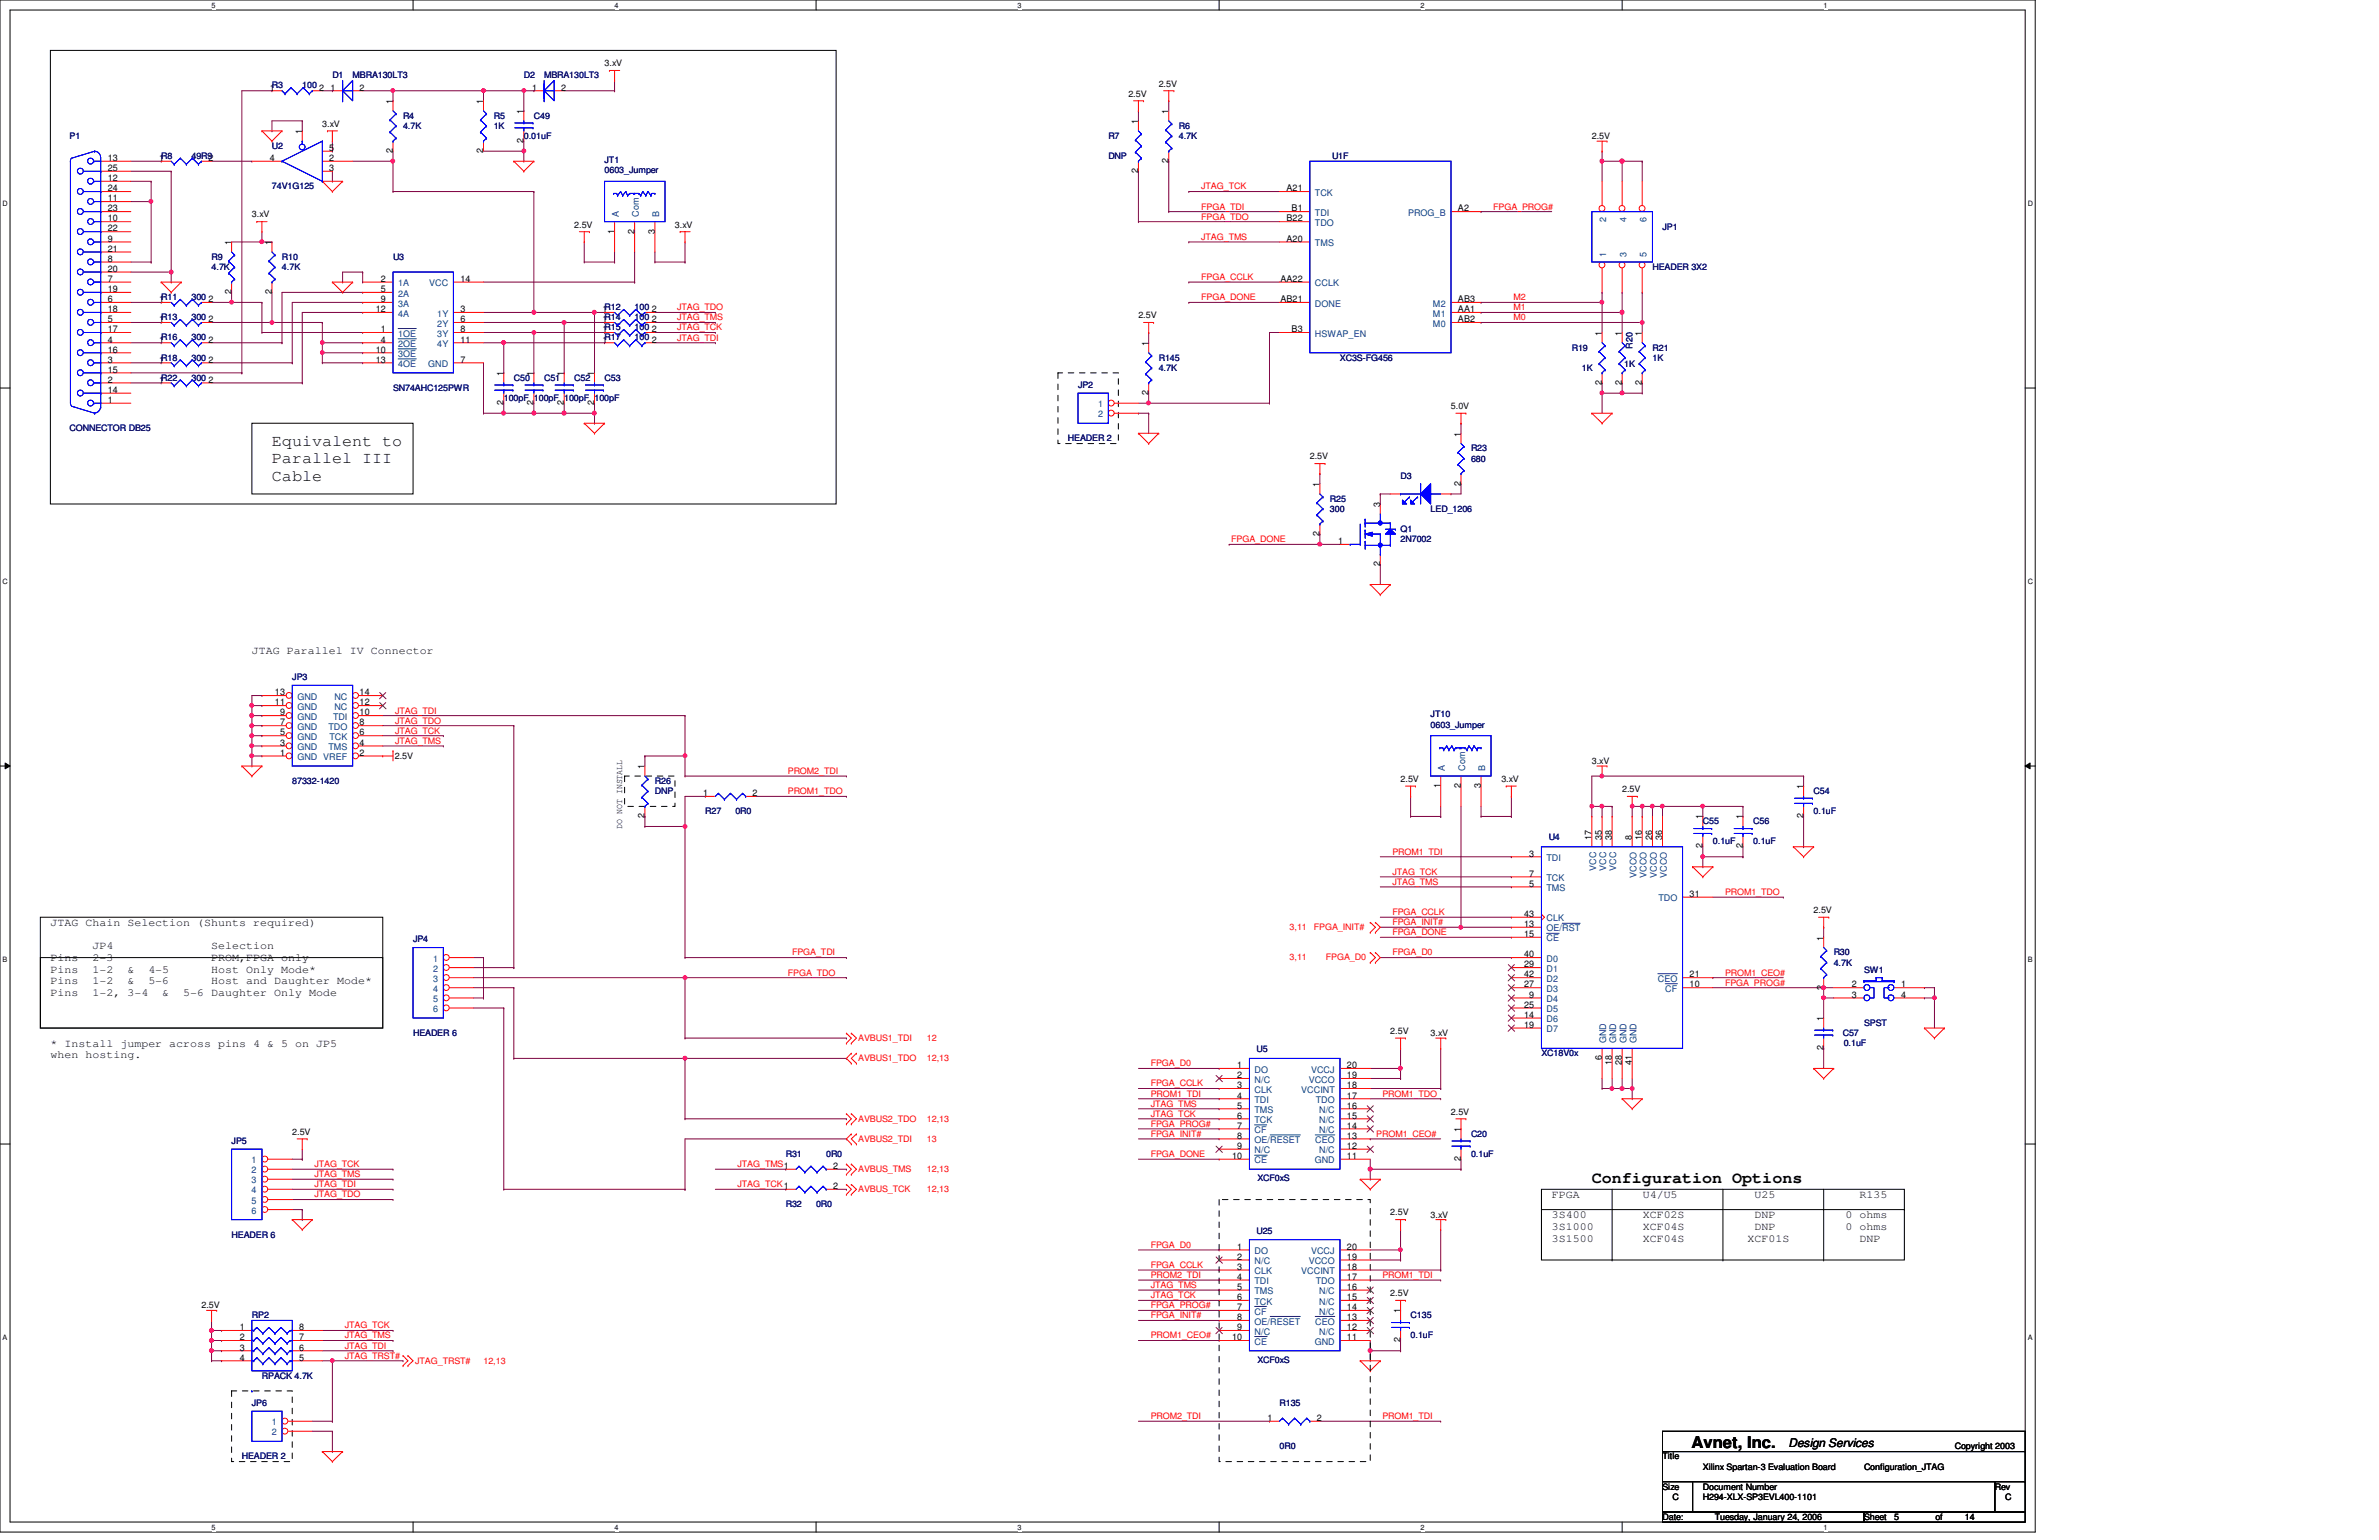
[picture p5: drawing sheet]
<svg xmlns="http://www.w3.org/2000/svg" width="432mm" height="279mm" viewBox="0 0 432 279" stroke-linecap="round" stroke-linejoin="round" font-family="sans-serif">
<defs><g id="words">
<g font-size="2.9">
<text x="49.4" y="80.9">Equivalent to</text>
<text x="49.4" y="84.1">Parallel III</text>
<text x="49.4" y="87.2">Cable</text>
<text x="288.9" y="214.5">Configuration Options</text>
<text x="307" y="262.8">Avnet, Inc.</text>
</g>
<text font-size="2.2" x="324.6" y="262.6">Design Services</text>
<g font-size="2">
<text x="45.7" y="118.6">JTAG Parallel IV Connector</text>
<text x="9.1" y="168">JTAG Chain Selection (Shunts required)</text>
<text x="16.8" y="172.2">JP4</text>
<text x="38.4" y="172.2">Selection</text>
<text x="9.1" y="174.3">Pins</text>
<text x="9.1" y="176.4">Pins</text>
<text x="9.1" y="178.6">Pins</text>
<text x="16.8" y="174.3">2-3</text>
<text x="16.8" y="176.4">1-2</text>
<text x="16.8" y="178.6">1-2</text>
<text x="23.1" y="176.4">&amp;</text>
<text x="23.1" y="178.6">&amp;</text>
<text x="26.9" y="176.4">4-5</text>
<text x="26.9" y="178.6">5-6</text>
<text x="38.4" y="174.3">PROM,FPGA only</text>
<text x="38.4" y="176.4">Host Only Mode*</text>
<text x="38.4" y="178.6">Host and Daughter Mode*</text>
<text x="9.1" y="180.7">Pins</text>
<text x="16.8" y="180.7">1-2, 3-4</text>
<text x="29.5" y="180.7">&amp;</text>
<text x="33.3" y="180.7">5-6 Daughter Only Mode</text>
<text x="9.1" y="189.9">* Install jumper across pins 4 &amp; 5 on JP5</text>
<text x="9.1" y="192">when hosting.</text>
<text x="281.6" y="217.3">FPGA</text>
<text x="281.6" y="221">3S400</text>
<text x="298.2" y="217.3">U4/U5</text>
<text x="298.2" y="221">XCF02S</text>
<text x="318.5" y="217.3">U25</text>
<text x="318.5" y="221">DNP</text>
<text x="335" y="221">0 ohms</text>
<text x="337.5" y="217.3">R135</text>
<text x="281.6" y="223.1">3S1000</text>
<text x="281.6" y="225.3">3S1500</text>
<text x="298.2" y="223.1">XCF04S</text>
<text x="298.2" y="225.3">XCF04S</text>
<text x="317.2" y="225.3">XCF01S</text>
<text x="318.5" y="223.1">DNP</text>
<text x="335" y="223.1">0 ohms</text>
<text x="337.5" y="225.3">DNP</text>
</g>
<g font-size="1.7">
<text x="49" y="16.4">1R3</text>
<text x="58" y="16.4">2</text>
<text x="60" y="16.4">1</text>
<text x="65.3" y="16.4">2</text>
<text x="96.6" y="16.4">1</text>
<text x="101.9" y="16.4">2</text>
<text x="71.3" y="18.8" transform="rotate(-90 71.3 18.8)">1</text>
<text x="87.7" y="18.8" transform="rotate(-90 87.7 18.8)">1</text>
<text x="95" y="20.7" transform="rotate(-90 95 20.7)">1</text>
<text x="206.6" y="22.5" transform="rotate(-90 206.6 22.5)">1</text>
<text x="212.1" y="20.7" transform="rotate(-90 212.1 20.7)">1</text>
<text x="19.6" y="29.2">13</text>
<text x="28.9" y="29.2">1R8</text>
<text x="49" y="29.2">4</text>
<text x="54.8" y="24.3" transform="rotate(-90 54.8 24.3)">1</text>
<text x="59.8" y="29.2">2</text>
<text x="59.8" y="27.4">5</text>
<text x="71.3" y="27.8" transform="rotate(-90 71.3 27.8)">2</text>
<text x="87.7" y="27.8" transform="rotate(-90 87.7 27.8)">2</text>
<text x="95" y="25.9" transform="rotate(-90 95 25.9)">2</text>
<text x="212.1" y="29.6" transform="rotate(-90 212.1 29.6)">2</text>
<text x="19.6" y="31">25</text>
<text x="19.6" y="32.9">12</text>
<text x="19.6" y="34.7">24</text>
<text x="59.8" y="31">3</text>
<text x="206.6" y="31.4" transform="rotate(-90 206.6 31.4)">2</text>
<text x="233.5" y="34.7">A21</text>
<text x="19.6" y="36.5">11</text>
<text x="19.6" y="38.4">23</text>
<text x="19.6" y="40.2">10</text>
<text x="19.6" y="42">22</text>
<text x="233.5" y="40.2">B22</text>
<text x="234.4" y="38.4">B1</text>
<text x="264.6" y="38.4">A2</text>
<text x="19.6" y="43.9">9</text>
<text x="19.6" y="45.7">21</text>
<text x="19.6" y="47.5">8</text>
<text x="42" y="44.4" transform="rotate(-90 42 44.4)">1</text>
<text x="49.3" y="44.4" transform="rotate(-90 49.3 44.4)">1</text>
<text x="111.5" y="42.4" transform="rotate(-90 111.5 42.4)">1</text>
<text x="115.1" y="42.4" transform="rotate(-90 115.1 42.4)">2</text>
<text x="118.8" y="42.4" transform="rotate(-90 118.8 42.4)">3</text>
<text x="233.5" y="43.9">A20</text>
<text x="19.6" y="49.3">20</text>
<text x="19.6" y="51.1">7</text>
<text x="19.6" y="53">19</text>
<text x="42" y="53.3" transform="rotate(-90 42 53.3)">2</text>
<text x="49.3" y="53.3" transform="rotate(-90 49.3 53.3)">2</text>
<text x="69.1" y="51.1">2</text>
<text x="69.1" y="53">5</text>
<text x="83.6" y="51.1">14</text>
<text x="232.4" y="51.1">AA22</text>
<text x="19.6" y="54.8">6</text>
<text x="19.6" y="56.6">18</text>
<text x="19.6" y="58.5">5</text>
<text x="28.9" y="58.5">1R13</text>
<text x="28.9" y="54.8">1R11</text>
<text x="37.8" y="58.5">2</text>
<text x="37.8" y="54.8">2</text>
<text x="68.2" y="56.6">12</text>
<text x="69.1" y="54.8">9</text>
<text x="83.6" y="56.6">3</text>
<text x="83.6" y="58.5">6</text>
<text x="109.3" y="56.6">1R12</text>
<text x="109.3" y="58.5">1R14</text>
<text x="118.3" y="56.6">2</text>
<text x="118.3" y="58.5">2</text>
<text x="232.4" y="54.8">AB21</text>
<text x="264.6" y="58.5">AB2</text>
<text x="264.6" y="56.6">AA1</text>
<text x="264.6" y="54.8">AB3</text>
<text x="19.6" y="60.3">17</text>
<text x="19.6" y="62.1">4</text>
<text x="19.6" y="64">16</text>
<text x="19.6" y="65.8">3</text>
<text x="28.9" y="65.8">1R18</text>
<text x="28.9" y="62.1">1R16</text>
<text x="37.8" y="65.8">2</text>
<text x="37.8" y="62.1">2</text>
<text x="68.2" y="64">10</text>
<text x="68.2" y="65.8">13</text>
<text x="69.1" y="60.3">1</text>
<text x="69.1" y="62.1">4</text>
<text x="83.6" y="60.3">8</text>
<text x="83.6" y="62.1">11</text>
<text x="83.6" y="65.8">7</text>
<text x="109.3" y="60.3">1R15</text>
<text x="109.3" y="62.1">1R17</text>
<text x="118.3" y="60.3">2</text>
<text x="118.3" y="62.1">2</text>
<text x="208.4" y="62.7" transform="rotate(-90 208.4 62.7)">1</text>
<text x="234.4" y="60.3">B3</text>
<text x="290.7" y="60.9" transform="rotate(-90 290.7 60.9)">1</text>
<text x="294.4" y="60.9" transform="rotate(-90 294.4 60.9)">1</text>
<text x="298" y="60.9" transform="rotate(-90 298 60.9)">1</text>
<text x="19.6" y="67.6">15</text>
<text x="19.6" y="69.4">2</text>
<text x="19.6" y="71.3">14</text>
<text x="28.9" y="69.4">1R22</text>
<text x="37.8" y="69.4">2</text>
<text x="91.4" y="68.2" transform="rotate(-90 91.4 68.2)">1</text>
<text x="96.9" y="68.2" transform="rotate(-90 96.9 68.2)">1</text>
<text x="102.4" y="68.2" transform="rotate(-90 102.4 68.2)">1</text>
<text x="107.9" y="68.2" transform="rotate(-90 107.9 68.2)">1</text>
<text x="208.4" y="71.6" transform="rotate(-90 208.4 71.6)">2</text>
<text x="290.7" y="69.8" transform="rotate(-90 290.7 69.8)">2</text>
<text x="294.4" y="69.8" transform="rotate(-90 294.4 69.8)">2</text>
<text x="298" y="69.8" transform="rotate(-90 298 69.8)">2</text>
<text x="19.6" y="73.1">1</text>
<text x="91.4" y="73.5" transform="rotate(-90 91.4 73.5)">2</text>
<text x="96.9" y="73.5" transform="rotate(-90 96.9 73.5)">2</text>
<text x="102.4" y="73.5" transform="rotate(-90 102.4 73.5)">2</text>
<text x="107.9" y="73.5" transform="rotate(-90 107.9 73.5)">2</text>
<text x="265.1" y="79.2" transform="rotate(-90 265.1 79.2)">1</text>
<text x="239.5" y="88.3" transform="rotate(-90 239.5 88.3)">1</text>
<text x="265.1" y="88.1" transform="rotate(-90 265.1 88.1)">2</text>
<text x="250.5" y="92" transform="rotate(-90 250.5 92)">3</text>
<text x="239.5" y="97.2" transform="rotate(-90 239.5 97.2)">2</text>
<text x="242.9" y="98.7">1</text>
<text x="250.5" y="102.7" transform="rotate(-90 250.5 102.7)">2</text>
<text x="49.9" y="126.2">13</text>
<text x="49.9" y="128">11</text>
<text x="50.8" y="129.8">9</text>
<text x="50.8" y="131.6">7</text>
<text x="65.3" y="126.2">14</text>
<text x="65.3" y="128">12</text>
<text x="65.3" y="129.8">10</text>
<text x="65.3" y="131.6">8</text>
<text x="50.8" y="133.4">5</text>
<text x="50.8" y="135.3">3</text>
<text x="50.8" y="137.1">1</text>
<text x="65.3" y="133.4">6</text>
<text x="65.3" y="135.3">4</text>
<text x="65.3" y="137.1">2</text>
<text x="117" y="139.5" transform="rotate(-90 117 139.5)">1</text>
<text x="261.5" y="143" transform="rotate(-90 261.5 143)">1</text>
<text x="265.1" y="143" transform="rotate(-90 265.1 143)">2</text>
<text x="268.8" y="143" transform="rotate(-90 268.8 143)">3</text>
<text x="327.3" y="143.2" transform="rotate(-90 327.3 143.2)">1</text>
<text x="117" y="148.5" transform="rotate(-90 117 148.5)">2</text>
<text x="127.6" y="144.4">1</text>
<text x="136.6" y="144.4">2</text>
<text x="309" y="148.7" transform="rotate(-90 309 148.7)">1</text>
<text x="316.3" y="148.7" transform="rotate(-90 316.3 148.7)">1</text>
<text x="327.3" y="148.5" transform="rotate(-90 327.3 148.5)">2</text>
<text x="277.6" y="155.4">3</text>
<text x="288.9" y="152.4" transform="rotate(-90 288.9 152.4)">17</text>
<text x="290.7" y="152.4" transform="rotate(-90 290.7 152.4)">35</text>
<text x="292.6" y="152.4" transform="rotate(-90 292.6 152.4)">38</text>
<text x="296.2" y="152.4" transform="rotate(-90 296.2 152.4)">8</text>
<text x="298" y="152.4" transform="rotate(-90 298 152.4)">16</text>
<text x="299.9" y="152.4" transform="rotate(-90 299.9 152.4)">26</text>
<text x="301.7" y="152.4" transform="rotate(-90 301.7 152.4)">36</text>
<text x="309" y="153.9" transform="rotate(-90 309 153.9)">2</text>
<text x="316.3" y="153.9" transform="rotate(-90 316.3 153.9)">2</text>
<text x="277.6" y="159">7</text>
<text x="277.6" y="160.9">5</text>
<text x="276.6" y="166.4">43</text>
<text x="306.7" y="162.7">31</text>
<text x="276.6" y="168.2">13</text>
<text x="276.6" y="170">15</text>
<text x="276.6" y="173.7">40</text>
<text x="331" y="170.6" transform="rotate(-90 331 170.6)">1</text>
<text x="276.6" y="175.5">29</text>
<text x="276.6" y="177.3">42</text>
<text x="276.6" y="179.2">27</text>
<text x="306.7" y="177.3">21</text>
<text x="306.7" y="179.2">10</text>
<text x="331" y="179.5" transform="rotate(-90 331 179.5)">2</text>
<text x="336.1" y="179.2">2</text>
<text x="345.1" y="179.2">1</text>
<text x="276.6" y="182.8">25</text>
<text x="276.6" y="184.7">14</text>
<text x="277.6" y="181">9</text>
<text x="331" y="185.3" transform="rotate(-90 331 185.3)">1</text>
<text x="336.1" y="181">3</text>
<text x="345.1" y="181">4</text>
<text x="276.6" y="186.5">19</text>
<text x="331" y="190.5" transform="rotate(-90 331 190.5)">2</text>
<text x="224.6" y="193.8">1</text>
<text x="224.6" y="195.6">2</text>
<text x="224.6" y="197.4">3</text>
<text x="244.5" y="193.8">20</text>
<text x="244.5" y="195.6">19</text>
<text x="244.5" y="197.4">18</text>
<text x="290.7" y="192.4" transform="rotate(-90 290.7 192.4)">6</text>
<text x="292.6" y="193.3" transform="rotate(-90 292.6 193.3)">18</text>
<text x="294.4" y="193.3" transform="rotate(-90 294.4 193.3)">28</text>
<text x="296.2" y="193.3" transform="rotate(-90 296.2 193.3)">41</text>
<text x="224.6" y="199.3">4</text>
<text x="224.6" y="201.1">5</text>
<text x="224.6" y="202.9">6</text>
<text x="244.5" y="199.3">17</text>
<text x="244.5" y="201.1">16</text>
<text x="244.5" y="202.9">15</text>
<text x="224.6" y="204.8">7</text>
<text x="224.6" y="206.6">8</text>
<text x="224.6" y="208.4">9</text>
<text x="244.5" y="204.8">14</text>
<text x="244.5" y="206.6">13</text>
<text x="244.5" y="208.4">12</text>
<text x="265.1" y="205.4" transform="rotate(-90 265.1 205.4)">1</text>
<text x="151.2" y="212.1">2</text>
<text x="151.2" y="215.7">2</text>
<text x="223.6" y="210.3">10</text>
<text x="244.5" y="210.3">11</text>
<text x="265.1" y="210.7" transform="rotate(-90 265.1 210.7)">2</text>
<text x="224.6" y="226.7">1</text>
<text x="244.5" y="226.7">20</text>
<text x="224.6" y="228.6">2</text>
<text x="224.6" y="230.4">3</text>
<text x="224.6" y="232.2">4</text>
<text x="244.5" y="228.6">19</text>
<text x="244.5" y="230.4">18</text>
<text x="244.5" y="232.2">17</text>
<text x="224.6" y="234">5</text>
<text x="224.6" y="235.9">6</text>
<text x="224.6" y="237.7">7</text>
<text x="224.6" y="239.5">8</text>
<text x="244.5" y="234">16</text>
<text x="244.5" y="235.9">15</text>
<text x="244.5" y="237.7">14</text>
<text x="244.5" y="239.5">13</text>
<text x="254.2" y="238.3" transform="rotate(-90 254.2 238.3)">1</text>
<text x="43.5" y="241.3">1</text>
<text x="43.5" y="243.2">2</text>
<text x="43.5" y="245">3</text>
<text x="54.3" y="241.3">8</text>
<text x="54.3" y="243.2">7</text>
<text x="54.3" y="245">6</text>
<text x="223.6" y="243.2">10</text>
<text x="224.6" y="241.3">9</text>
<text x="244.5" y="241.3">12</text>
<text x="244.5" y="243.2">11</text>
<text x="254.2" y="243.5" transform="rotate(-90 254.2 243.5)">2</text>
<text x="43.5" y="246.8">4</text>
<text x="54.3" y="246.8">5</text>
<text x="230" y="257.8">1</text>
<text x="239" y="257.8">2</text>
</g>
<g font-size="1.7" fill="#004080">
<text x="238.7" y="35.5">TCK</text>
<text x="112.3" y="39.3" transform="rotate(-90 112.3 39.3)">A</text>
<text x="116" y="39.3" transform="rotate(-90 116 39.3)">Com</text>
<text x="119.6" y="39.3" transform="rotate(-90 119.6 39.3)">B</text>
<text x="238.7" y="39.2">TDI</text>
<text x="238.7" y="41">TDO</text>
<text x="255.6" y="39.2">PROG_B</text>
<text x="291.5" y="40.2" transform="rotate(-90 291.5 40.2)">2</text>
<text x="295.2" y="40.2" transform="rotate(-90 295.2 40.2)">4</text>
<text x="298.8" y="40.2" transform="rotate(-90 298.8 40.2)">6</text>
<text x="238.7" y="44.7">TMS</text>
<text x="291.5" y="46.6" transform="rotate(-90 291.5 46.6)">1</text>
<text x="295.2" y="46.6" transform="rotate(-90 295.2 46.6)">3</text>
<text x="298.8" y="46.6" transform="rotate(-90 298.8 46.6)">5</text>
<text x="72.3" y="51.9">1A</text>
<text x="72.3" y="53.8">2A</text>
<text x="77.9" y="51.9">VCC</text>
<text x="238.7" y="51.9">CCLK</text>
<text x="72.3" y="55.6">3A</text>
<text x="72.3" y="57.4">4A</text>
<text x="79.4" y="57.4">1Y</text>
<text x="79.4" y="59.3">2Y</text>
<text x="238.7" y="55.6">DONE</text>
<text x="260.1" y="59.3">M0</text>
<text x="260.1" y="57.4">M1</text>
<text x="260.1" y="55.6">M2</text>
<text x="72.3" y="61.1">1OE</text>
<text x="72.3" y="62.9">2OE</text>
<text x="72.3" y="64.8">3OE</text>
<text x="79.4" y="61.1">3Y</text>
<text x="79.4" y="62.9">4Y</text>
<text x="238.7" y="61.1">HSWAP_EN</text>
<text x="72.3" y="66.6">4OE</text>
<text x="77.7" y="66.6">GND</text>
<text x="199.3" y="73.9">1</text>
<text x="199.3" y="75.7">2</text>
<text x="54" y="127">GND</text>
<text x="54" y="128.8">GND</text>
<text x="54" y="130.6">GND</text>
<text x="60.5" y="130.6">TDI</text>
<text x="60.7" y="127">NC</text>
<text x="60.7" y="128.8">NC</text>
<text x="54" y="132.4">GND</text>
<text x="54" y="134.2">GND</text>
<text x="54" y="136.1">GND</text>
<text x="54" y="137.9">GND VREF</text>
<text x="59.6" y="136.1">TMS</text>
<text x="59.6" y="132.4">TDO</text>
<text x="59.8" y="134.2">TCK</text>
<text x="262.3" y="139.9" transform="rotate(-90 262.3 139.9)">A</text>
<text x="265.9" y="139.9" transform="rotate(-90 265.9 139.9)">Com</text>
<text x="269.6" y="139.9" transform="rotate(-90 269.6 139.9)">B</text>
<text x="280.7" y="156.2">TDI</text>
<text x="280.7" y="159.9">TCK</text>
<text x="280.7" y="161.7">TMS</text>
<text x="289.7" y="158" transform="rotate(-90 289.7 158)">VCC</text>
<text x="291.5" y="158" transform="rotate(-90 291.5 158)">VCC</text>
<text x="293.4" y="158" transform="rotate(-90 293.4 158)">VCC</text>
<text x="297" y="159.3" transform="rotate(-90 297 159.3)">VCCO</text>
<text x="298.8" y="159.3" transform="rotate(-90 298.8 159.3)">VCCO</text>
<text x="300.7" y="159.3" transform="rotate(-90 300.7 159.3)">VCCO</text>
<text x="302.5" y="159.3" transform="rotate(-90 302.5 159.3)">VCCO</text>
<text x="280.7" y="167.2">CLK</text>
<text x="301" y="163.5">TDO</text>
<text x="280.7" y="169">OE/RST</text>
<text x="280.7" y="170.8">CE</text>
<text x="78.6" y="174.5">1</text>
<text x="78.6" y="176.3">2</text>
<text x="78.6" y="178.1">3</text>
<text x="78.6" y="180">4</text>
<text x="280.7" y="174.5">D0</text>
<text x="280.7" y="176.3">D1</text>
<text x="280.7" y="178.1">D2</text>
<text x="280.7" y="180">D3</text>
<text x="300.9" y="178.1">CEO</text>
<text x="302.3" y="180">CF</text>
<text x="78.6" y="181.8">5</text>
<text x="78.6" y="183.6">6</text>
<text x="280.7" y="181.8">D4</text>
<text x="280.7" y="183.6">D5</text>
<text x="280.7" y="185.5">D6</text>
<text x="280.7" y="187.3">D7</text>
<text x="291.5" y="189.3" transform="rotate(-90 291.5 189.3)">GND</text>
<text x="293.4" y="189.3" transform="rotate(-90 293.4 189.3)">GND</text>
<text x="295.2" y="189.3" transform="rotate(-90 295.2 189.3)">GND</text>
<text x="297" y="189.3" transform="rotate(-90 297 189.3)">GND</text>
<text x="227.7" y="194.6">DO</text>
<text x="227.7" y="196.4">N/C</text>
<text x="237.5" y="196.4">VCCO</text>
<text x="238" y="194.6">VCCJ</text>
<text x="227.7" y="198.2">CLK</text>
<text x="227.7" y="200.1">TDI</text>
<text x="227.7" y="201.9">TMS</text>
<text x="227.7" y="203.8">TCK</text>
<text x="236.2" y="198.2">VCCINT</text>
<text x="238.8" y="200.1">TDO</text>
<text x="239.4" y="201.9">N/C</text>
<text x="239.4" y="203.8">N/C</text>
<text x="227.7" y="205.6">CF</text>
<text x="227.7" y="207.4">OE/RESET</text>
<text x="227.7" y="209.3">N/C</text>
<text x="238.7" y="207.4">CEO</text>
<text x="239.4" y="205.6">N/C</text>
<text x="239.4" y="209.3">N/C</text>
<text x="45.7" y="211.1">1</text>
<text x="45.7" y="212.9">2</text>
<text x="45.7" y="214.7">3</text>
<text x="227.7" y="211.1">CE</text>
<text x="238.6" y="211.1">GND</text>
<text x="45.7" y="216.5">4</text>
<text x="45.7" y="218.4">5</text>
<text x="45.7" y="220.2">6</text>
<text x="227.7" y="227.5">DO</text>
<text x="238" y="227.5">VCCJ</text>
<text x="227.7" y="229.4">N/C</text>
<text x="227.7" y="231.2">CLK</text>
<text x="227.7" y="233">TDI</text>
<text x="236.2" y="231.2">VCCINT</text>
<text x="237.5" y="229.4">VCCO</text>
<text x="238.8" y="233">TDO</text>
<text x="227.7" y="234.8">TMS</text>
<text x="227.7" y="236.7">TCK</text>
<text x="227.7" y="238.5">CF</text>
<text x="239.4" y="234.8">N/C</text>
<text x="239.4" y="236.7">N/C</text>
<text x="239.4" y="238.5">N/C</text>
<text x="227.7" y="240.3">OE/RESET</text>
<text x="227.7" y="242.1">N/C</text>
<text x="227.7" y="244">CE</text>
<text x="238.6" y="244">GND</text>
<text x="238.7" y="240.3">CEO</text>
<text x="239.4" y="242.1">N/C</text>
<text x="49.3" y="258.6">1</text>
<text x="49.3" y="260.4">2</text>
</g>
<g font-size="1.6" fill="#000080">
<text x="54.9" y="16">100</text>
<text x="60.3" y="14.2">D1</text>
<text x="64" y="14.2">MBRA130LT3</text>
<text x="95.1" y="14.2">D2</text>
<text x="98.8" y="14.2">MBRA130LT3</text>
<text x="73.2" y="21.5">R4</text>
<text x="73.2" y="23.4">4.7K</text>
<text x="89.6" y="21.5">R5</text>
<text x="89.6" y="23.4">1K</text>
<text x="96.9" y="21.5">C49</text>
<text x="214" y="23.4">R6</text>
<text x="12.6" y="25.2">P1</text>
<text x="34.8" y="28.9">49R92</text>
<text x="49.4" y="27.1">U2</text>
<text x="95.1" y="25.2">0.01uF</text>
<text x="109.7" y="29.6">JT1</text>
<text x="201.2" y="25.2">R7</text>
<text x="201.2" y="28.9">DNP</text>
<text x="214" y="25.2">4.7K</text>
<text x="241.8" y="28.9">U1F</text>
<text x="49.4" y="34.3">74V1G125</text>
<text x="109.7" y="31.4">0603_Jumper</text>
<text x="301.8" y="41.7">JP1</text>
<text x="38.4" y="47.2">R9</text>
<text x="51.2" y="47.2">R10</text>
<text x="71.3" y="47.2">U3</text>
<text x="38.4" y="49">4.7K</text>
<text x="51.2" y="49">4.7K</text>
<text x="299.9" y="49">HEADER 3X2</text>
<text x="34.8" y="58.1">300</text>
<text x="34.8" y="54.5">300</text>
<text x="115.2" y="56.3">100</text>
<text x="115.2" y="59.9">100</text>
<text x="115.2" y="58.1">100</text>
<text x="34.8" y="65.4">300</text>
<text x="34.8" y="61.8">300</text>
<text x="115.2" y="61.8">100</text>
<text x="210.3" y="65.4">R145</text>
<text x="243.2" y="65.4">XC3S-FG456</text>
<text x="285.3" y="63.6">R19</text>
<text x="296.3" y="63.3" transform="rotate(-90 296.3 63.3)">R20</text>
<text x="299.9" y="63.6">R21</text>
<text x="299.9" y="65.4">1K</text>
<text x="34.8" y="69.1">300</text>
<text x="71.3" y="70.9">SN74AHC125PWR</text>
<text x="93.3" y="69.1">C50</text>
<text x="98.8" y="69.1">C51</text>
<text x="104.2" y="69.1">C52</text>
<text x="109.7" y="69.1">C53</text>
<text x="195.7" y="70.4">JP2</text>
<text x="210.3" y="67.3">4.7K</text>
<text x="287.1" y="67.3">1K</text>
<text x="294.8" y="66.5">1K</text>
<text x="91.4" y="72.8">100pF 100pF 100pF 100pF</text>
<text x="12.6" y="78.2">CONNECTOR DB25</text>
<text x="193.8" y="80.1">HEADER 2</text>
<text x="267" y="81.9">R23</text>
<text x="267" y="83.7">680</text>
<text x="254.2" y="86.8">D3</text>
<text x="241.4" y="91.1">R25</text>
<text x="241.4" y="92.9">300</text>
<text x="259.7" y="92.9">LED_1206</text>
<text x="254.2" y="96.5">Q1</text>
<text x="254.2" y="98.3">2N7002</text>
<text x="53" y="123.4">JP3</text>
<text x="259.7" y="130.2">JT10</text>
<text x="259.7" y="132">0603_Jumper</text>
<text x="53" y="142.2">87332-1420</text>
<text x="118.9" y="142.2">R26</text>
<text x="118.9" y="144.1">DNP</text>
<text x="128" y="147.7">R27</text>
<text x="133.5" y="147.7">0R0</text>
<text x="309.1" y="149.6">C55</text>
<text x="318.2" y="149.6">C56</text>
<text x="329.2" y="144.1">C54</text>
<text x="329.2" y="147.7">0.1uF</text>
<text x="281.1" y="152.5">U4</text>
<text x="310.9" y="153.2">0.1uF</text>
<text x="318.2" y="153.2">0.1uF</text>
<text x="75" y="170.9">JP4</text>
<text x="332.8" y="173.4">R30</text>
<text x="332.8" y="175.2">4.7K</text>
<text x="338.3" y="176.4">SW1</text>
<text x="75" y="188">HEADER 6</text>
<text x="228" y="190.9">U5</text>
<text x="279.8" y="191.6">XC18V0x</text>
<text x="334.5" y="188">C57</text>
<text x="334.6" y="189.8">0.1uF</text>
<text x="338.3" y="186.1">SPST</text>
<text x="42" y="207.5">JP5</text>
<text x="142.6" y="209.9">R31</text>
<text x="149.9" y="209.9">0R0</text>
<text x="267" y="206.2">C20</text>
<text x="267" y="209.9">0.1uF</text>
<text x="228.2" y="214.3">XCF0xS</text>
<text x="142.6" y="219.1">R32</text>
<text x="148.1" y="219.1">0R0</text>
<text x="42" y="224.5">HEADER 6</text>
<text x="228" y="223.8">U25</text>
<text x="45.7" y="239.2">RP2</text>
<text x="256" y="239.2">C135</text>
<text x="256" y="242.8">0.1uF</text>
<text x="47.5" y="250.1">RPACK 4.7K</text>
<text x="228.2" y="247.2">XCF0xS</text>
<text x="45.7" y="255.1">JP6</text>
<text x="232.2" y="255.1">R135</text>
<text x="232.2" y="262.9">0R0</text>
<text x="43.9" y="264.8">HEADER 2</text>
</g>
<g font-size="1.6">
<text x="109.7" y="12">3.xV</text>
<text x="204.8" y="17.5">2.5V</text>
<text x="210.3" y="15.7">2.5V</text>
<text x="58.5" y="23">3.xV</text>
<text x="288.9" y="25.2">2.5V</text>
<text x="45.7" y="39.5">3.xV</text>
<text x="104.2" y="41.3">2.5V</text>
<text x="122.5" y="41.3">3.xV</text>
<text x="206.6" y="57.7">2.5V</text>
<text x="263.4" y="74.2">5.0V</text>
<text x="237.7" y="83.4">2.5V</text>
<text x="71.7" y="137.7">2.5V</text>
<text x="254.2" y="141.9">2.5V</text>
<text x="272.5" y="141.9">3.xV</text>
<text x="288.9" y="138.6">3.xV</text>
<text x="294.4" y="143.7">2.5V</text>
<text x="112.9" y="150.3" transform="rotate(-90 112.9 150.3)">DO NOT INSTALL</text>
<text x="329.2" y="165.7">2.5V</text>
<text x="252.3" y="187.6">2.5V</text>
<text x="259.7" y="188">3.xV</text>
<text x="263.4" y="202.2">2.5V</text>
<text x="53" y="205.9">2.5V</text>
<text x="252.3" y="220.5">2.5V</text>
<text x="259.7" y="220.9">3.xV</text>
<text x="36.6" y="237.4">2.5V</text>
<text x="252.3" y="235.2">2.5V</text>
<text x="354.8" y="262.9">Copyright 2003</text>
<text x="301.8" y="264.8">Title</text>
<text x="309.1" y="266.6">Xilinx Spartan-3 Evaluation Board</text>
<text x="338.3" y="266.6">Configuration_JTAG</text>
<text x="301.8" y="270.3">Size</text>
<text x="301.8" y="275.8">Date:</text>
<text x="303.6" y="272.1">C</text>
<text x="309.1" y="270.3">Document Number</text>
<text x="309.1" y="272.1">H294-XLX-SP3EVL400-1101</text>
<text x="311.2" y="275.8">Tuesday, January 24, 2006</text>
<text x="338.3" y="275.8">Sheet</text>
<text x="343.8" y="275.8">5</text>
<text x="351.3" y="275.8">of</text>
<text x="356.6" y="275.8">14</text>
<text x="362.1" y="270.3">Rev</text>
<text x="363.9" y="272.1">C</text>
</g>
<g font-size="1.6" fill="#f00">
<text x="218" y="34.4">JTAG_TCK</text>
<text x="218" y="38">FPGA_TDI</text>
<text x="218" y="39.8">FPGA_TDO</text>
<text x="271" y="38">FPGA_PROG#</text>
<text x="218" y="43.5">JTAG_TMS</text>
<text x="218" y="50.8">FPGA_CCLK</text>
<text x="122.9" y="56.3">JTAG_TDO</text>
<text x="122.9" y="58.1">JTAG_TMS</text>
<text x="122.9" y="59.9">JTAG_TCK</text>
<text x="218" y="54.5">FPGA_DONE</text>
<text x="274.7" y="54.5">M2</text>
<text x="274.7" y="56.3">M1</text>
<text x="274.7" y="58.1">M0</text>
<text x="122.9" y="61.8">JTAG_TDI</text>
<text x="223.5" y="98.4">FPGA_DONE</text>
<text x="71.7" y="129.5">JTAG_TDI</text>
<text x="71.7" y="131.3">JTAG_TDO</text>
<text x="71.7" y="135">JTAG_TMS</text>
<text x="71.7" y="133.1">JTAG_TCK</text>
<text x="143" y="140.4">PROM2_TDI</text>
<text x="143" y="144.1">PROM1_TDO</text>
<text x="252.7" y="155.1">PROM1_TDI</text>
<text x="252.7" y="160.5">JTAG_TMS</text>
<text x="252.7" y="158.7">JTAG_TCK</text>
<text x="252.7" y="166">FPGA_CCLK</text>
<text x="252.7" y="167.9">FPGA_INIT#</text>
<text x="313.1" y="162.4">PROM1_TDO</text>
<text x="143.8" y="173.4">FPGA_TDI</text>
<text x="234.1" y="168.8">3,11</text>
<text x="238.5" y="168.8">FPGA_INIT#</text>
<text x="252.7" y="169.7">FPGA_DONE</text>
<text x="252.7" y="173.4">FPGA_D0</text>
<text x="143" y="177">FPGA_TDO</text>
<text x="234.1" y="174.2">3,11</text>
<text x="240.7" y="174.2">FPGA_D0</text>
<text x="313.1" y="178.8">FPGA_PROG#</text>
<text x="313.1" y="177">PROM1_CEO#</text>
<text x="155.8" y="188.9">AVBUS1_TDI</text>
<text x="168.2" y="188.9">12</text>
<text x="155.8" y="192.5">AVBUS1_TDO</text>
<text x="168.2" y="192.5">12,13</text>
<text x="208.9" y="193.5">FPGA_D0</text>
<text x="208.9" y="197.1">FPGA_CCLK</text>
<text x="155.8" y="203.5">AVBUS2_TDO</text>
<text x="168.2" y="203.5">12,13</text>
<text x="208.9" y="199">PROM1_TDI</text>
<text x="208.9" y="200.8">JTAG_TMS</text>
<text x="208.9" y="202.6">JTAG_TCK</text>
<text x="250.9" y="199">PROM1_TDO</text>
<text x="155.8" y="207.2">AVBUS2_TDI</text>
<text x="168.2" y="207.2">13</text>
<text x="208.9" y="209.9">FPGA_DONE</text>
<text x="208.9" y="206.2">FPGA_INIT#</text>
<text x="208.9" y="204.4">FPGA_PROG#</text>
<text x="249.8" y="206.2">PROM1_CEO#</text>
<text x="57.1" y="213.6">JTAG_TMS</text>
<text x="57.1" y="211.8">JTAG_TCK</text>
<text x="57.1" y="215.4">JTAG_TDI</text>
<text x="133.9" y="211.8">JTAG_TMS1</text>
<text x="133.9" y="215.4">JTAG_TCK1</text>
<text x="155.8" y="212.6">AVBUS_TMS</text>
<text x="168.2" y="212.6">12,13</text>
<text x="57.1" y="217.3">JTAG_TDO</text>
<text x="155.8" y="216.3">AVBUS_TCK</text>
<text x="168.2" y="216.3">12,13</text>
<text x="208.9" y="226.4">FPGA_D0</text>
<text x="208.9" y="231.9">PROM2_TDI</text>
<text x="208.9" y="233.7">JTAG_TMS</text>
<text x="208.9" y="230">FPGA_CCLK</text>
<text x="250.9" y="231.9">PROM1_TDI</text>
<text x="208.9" y="237.4">FPGA_PROG#</text>
<text x="208.9" y="239.2">FPGA_INIT#</text>
<text x="208.9" y="235.5">JTAG_TCK</text>
<text x="62.6" y="241">JTAG_TCK</text>
<text x="62.6" y="242.8">JTAG_TMS</text>
<text x="62.6" y="244.7">JTAG_TDI</text>
<text x="208.9" y="242.8">PROM1_CEO#</text>
<text x="62.6" y="246.5">JTAG_TRST#</text>
<text x="75.4" y="247.4">JTAG_TRST#</text>
<text x="87.8" y="247.4">12,13</text>
<text x="208.9" y="257.5">PROM2_TDI</text>
<text x="250.9" y="257.5">PROM1_TDI</text>
</g>
<g font-size="1.3">
<text x="38.4" y="1.4">5</text>
<text x="111.5" y="1.4">4</text>
<text x="184.7" y="1.4">3</text>
<text x="257.9" y="1.4">2</text>
<text x="331" y="1.4">1</text>
<text x=".5" y="37.3">D</text>
<text x="368" y="37.3">D</text>
<text x=".5" y="105.9">C</text>
<text x="368" y="105.9">C</text>
<text x=".5" y="174.5">B</text>
<text x="368" y="174.5">B</text>
<text x=".5" y="243">A</text>
<text x="368" y="243">A</text>
<text x="38.4" y="277.5">5</text>
<text x="111.5" y="277.5">4</text>
<text x="184.7" y="277.5">3</text>
<text x="257.9" y="277.5">2</text>
<text x="331" y="277.5">1</text>
</g>
</g></defs>
<path d="M0 0h369.4v278h-369.4zM1.8 1.8h365.8v274.3h-365.8z" fill="none" stroke="#000" stroke-width=".18"/>
<g fill="#fff">
<path d="M38.4 .2h.7v1.5h-.7z"/>
<path d="M38.4 276.4h.7v1.4h-.7z"/>
</g>
<path d="M75 0v1.8M75 276.1v1.9" fill="none" stroke="#000" stroke-width=".18"/>
<g fill="#fff">
<path d="M111.5 .2h.8v1.5h-.8z"/>
<path d="M111.5 276.4h.8v1.4h-.8z"/>
</g>
<path d="M148.1 0v1.8M148.1 276.1v1.9" fill="none" stroke="#000" stroke-width=".18"/>
<g fill="#fff">
<path d="M184.7 .2h.7v1.5h-.7z"/>
<path d="M184.7 276.4h.7v1.4h-.7z"/>
</g>
<path d="M221.3 0v1.8M221.3 276.1v1.9" fill="none" stroke="#000" stroke-width=".18"/>
<g fill="#fff">
<path d="M257.9 .2h.7v1.5h-.7z"/>
<path d="M257.9 276.4h.7v1.4h-.7z"/>
</g>
<path d="M294.4 0v1.8M294.4 276.1v1.9" fill="none" stroke="#000" stroke-width=".18"/>
<g fill="#fff">
<path d="M331 .2h.7v1.5h-.7z"/>
<path d="M331 276.4h.7v1.4h-.7z"/>
<path d="M.5 36.1h.9v1.5h-.9z"/>
<path d="M368 36.1h1v1.5h-1z"/>
<path d="M.5 104.7h.9v1.5h-.9z"/>
<path d="M368 104.7h1v1.5h-1z"/>
</g>
<path d="M0 70.4h1.8M367.6 70.4h1.8" fill="none" stroke="#000" stroke-width=".18"/>
<g fill="#fff">
<path d="M.5 173.3h.8v1.5h-.8z"/>
<path d="M368 173.3h.9v1.5h-.9z"/>
</g>
<path d="M0 139h1.8M.9 138.4l.9 .6-.9 .5zM367.6 139l.9-.6v1.1zM367.6 139h1.8" fill="none" stroke="#000" stroke-width=".18"/>
<path d="M.9 138.4l.9 .6-.9 .5zM367.6 139l.9-.6v1.1z" fill="#000"/>
<g fill="#fff">
<path d="M.5 241.9h.8v1.4h-.8z"/>
<path d="M368 241.9h.9v1.4h-.9z"/>
</g>
<path d="M0 207.6h1.8M367.6 207.6h1.8" fill="none" stroke="#000" stroke-width=".18"/>
<path d="M56.7 257.9h3.6M58.5 241.4h12.8M58.5 243.2h12.8M58.5 246.9h14.7M58.5 245.1h12.8M60.3 257.9h.1M60.3 246.9h.1M60.3 246.9v11M71.3 241.4h.1M71.3 243.2h.1M71.3 245.1h.1M73.2 246.9h.1" fill="none" stroke="#800040" stroke-width=".18"/>
<circle cx="60.3" cy="246.8" r=".34" fill="#f0f"/>
<circle cx="60.3" cy="246.8" r=".34" fill="none" stroke="#f0f" stroke-width=".18"/>
<path d="M38.4 246.9h.1M38.4 243.2h.1M38.4 241.4v1.8M38.4 245.1v1.8" fill="none" stroke="#800040" stroke-width=".18"/>
<circle cx="38.4" cy="243.2" r=".36" fill="#f0f"/>
<circle cx="38.4" cy="243.2" r=".36" fill="none" stroke="#f0f" stroke-width=".18"/>
<path d="M124.3 137.2h.1M124.3 129.8v7.4M60.3 259.7v3.7M60.3 263.4h.1" fill="none" stroke="#800040" stroke-width=".18"/>
<circle cx="124.3" cy="137.1" r=".34" fill="#f0f"/>
<circle cx="124.3" cy="137.1" r=".34" fill="none" stroke="#f0f" stroke-width=".18"/>
<path d="M87.8 173.7v7.4M93.3 179.2v12.8M87.8 181.1h.1M93.3 192h.1M124.3 192h29.3M153.6 192h.1M124.3 203h29.3M153.6 203h.1" fill="none" stroke="#800040" stroke-width=".18"/>
<circle cx="124.3" cy="192" r=".34" fill="#f0f"/>
<circle cx="124.3" cy="192" r=".34" fill="none" stroke="#f0f" stroke-width=".18"/>
<path d="M85.9 177.4h38.4M124.3 177.4h.1" fill="none" stroke="#800040" stroke-width=".18"/>
<circle cx="124.3" cy="177.4" r=".34" fill="#f0f"/>
<circle cx="124.3" cy="177.4" r=".34" fill="none" stroke="#f0f" stroke-width=".18"/>
<path d="M124.3 149.9h.1M124.3 144.5v5.4M85.9 182.9h5.5M85.9 181.1h1.9M87.8 181.1h.1M91.4 182.9h.1M124.3 215.8h.1M124.3 206.6v9.2" fill="none" stroke="#800040" stroke-width=".18"/>
<circle cx="124.3" cy="149.9" r=".34" fill="#f0f"/>
<circle cx="124.3" cy="149.9" r=".34" fill="none" stroke="#f0f" stroke-width=".18"/>
<g fill="none" stroke="#800040" stroke-width=".18">
<path d="M45.7 129.8h.1M45.7 128v1.8M93.3 131.7v43.9M117.1 148.1h.1M117.1 149.9h.1M117.1 148.1v1.8M117.1 149.9h7.2M85.9 173.7h1.9M85.9 179.2h7.4M87.8 173.7h.1M93.3 175.6h.1M93.3 179.2h.1"/>
<path d="M153.6 177.4h.1M153.6 177.4h-29.3v10.9M91.4 182.9v32.9M93.3 192h31M124.3 188.3h.1M124.3 192h.1M124.3 188.3h29.3M124.3 192v11M153.6 188.3h.1M91.4 215.8h.1M91.4 215.8h32.9M124.3 215.8h.1"/>
<path d="M124.3 203h.1M124.3 206.6h29.3M153.6 206.6h.1M38.4 241.4h1.8M40.2 241.4h.1"/>
</g>
<circle cx="45.7" cy="129.8" r=".35" fill="#f0f"/>
<circle cx="45.7" cy="129.8" r=".35" fill="none" stroke="#f0f" stroke-width=".18"/>
<path d="M45.7 139h.1M45.7 137.2h.1M47.5 135.3h.1M47.5 135.3h-1.8v3.7M56.7 259.7h3.6M60.3 259.7h.1" fill="none" stroke="#800040" stroke-width=".18"/>
<circle cx="45.7" cy="137.1" r=".34" fill="#f0f"/>
<circle cx="45.7" cy="137.1" r=".34" fill="none" stroke="#f0f" stroke-width=".18"/>
<path d="M45.7 133.5h.1M45.7 131.7v1.8" fill="none" stroke="#800040" stroke-width=".18"/>
<circle cx="45.7" cy="133.5" r=".34" fill="#f0f"/>
<circle cx="45.7" cy="133.5" r=".34" fill="none" stroke="#f0f" stroke-width=".18"/>
<path d="M45.7 128h.1M45.7 126.2v1.8M69.5 129.8h54.8M69.5 135.3h11M69.5 133.5h11M80.5 135.3h.1M80.5 133.5h.1M124.3 129.8h.1M38.4 239.6v1.8M38.4 241.4h.1M38.4 243.2h1.8M40.2 243.2h.1" fill="none" stroke="#800040" stroke-width=".18"/>
<circle cx="38.4" cy="241.4" r=".36" fill="#f0f"/>
<circle cx="38.4" cy="241.4" r=".36" fill="none" stroke="#f0f" stroke-width=".18"/>
<path d="M45.7 133.5h1.8M47.5 133.5h.1M38.4 245.1h1.8M40.2 245.1h.1" fill="none" stroke="#800040" stroke-width=".18"/>
<circle cx="38.4" cy="245" r=".36" fill="#f0f"/>
<circle cx="38.4" cy="245" r=".36" fill="none" stroke="#f0f" stroke-width=".18"/>
<path d="M45.7 129.8h1.8M45.7 128h1.8M47.5 129.8h.1M47.5 128h.1" fill="none" stroke="#800040" stroke-width=".18"/>
<circle cx="45.7" cy="128" r=".34" fill="#f0f"/>
<circle cx="45.7" cy="128" r=".34" fill="none" stroke="#f0f" stroke-width=".18"/>
<path d="M45.7 131.7h.1M45.7 129.8v1.9M45.7 131.7h1.8M47.5 131.7h.1" fill="none" stroke="#800040" stroke-width=".18"/>
<circle cx="45.7" cy="131.7" r=".34" fill="#f0f"/>
<circle cx="45.7" cy="131.7" r=".34" fill="none" stroke="#f0f" stroke-width=".18"/>
<path d="M45.7 135.3h.1M45.7 126.2h1.8M45.7 133.5v1.8M47.5 126.2h.1M38.4 245.1h.1M38.4 243.2v1.9" fill="none" stroke="#800040" stroke-width=".18"/>
<circle cx="45.7" cy="135.3" r=".34" fill="#f0f"/>
<circle cx="45.7" cy="135.3" r=".34" fill="none" stroke="#f0f" stroke-width=".18"/>
<g fill="none" stroke="#800040" stroke-width=".18">
<path d="M65.8 16.5h5.5M71.3 16.5h.1M45.7 137.2h1.8M47.5 137.2h.1M69.5 131.7h23.8M93.3 131.7h.1M117.1 137.2h.1M117.1 137.2h7.2M117.1 137.2v1.8M124.3 140.8h29.3M124.3 144.5h3.7M124.3 149.9v23.8"/>
<path d="M128 144.5h.1M137.2 144.5h16.4M153.6 140.8h.1M153.6 144.5h.1M85.9 175.6h7.4M93.3 175.6h.1M124.3 173.7h.1M124.3 173.7h29.3M153.6 173.7h.1M129.8 212.1h12.8M129.8 215.8h12.8M142.6 212.1h.1"/>
<path d="M142.6 215.8h.1M151.8 212.1h1.8M151.8 215.8h1.8M153.6 212.1h.1M153.6 215.8h.1M38.4 246.9h1.8M40.2 246.9h.1"/>
</g>
<circle cx="71.3" cy="16.4" r=".34" fill="#f0f"/>
<circle cx="71.3" cy="16.4" r=".34" fill="none" stroke="#f0f" stroke-width=".18"/>
<path d="M87.8 16.5h7.3M95.1 16.5h.1M23.7 65.8h5.6M29.3 65.8h.1M87.8 75h.1M87.8 65.8v9.2" fill="none" stroke="#800040" stroke-width=".18"/>
<circle cx="95.1" cy="16.4" r=".34" fill="#f0f"/>
<circle cx="95.1" cy="16.4" r=".34" fill="none" stroke="#f0f" stroke-width=".18"/>
<path d="M23.7 49.4h7.4M31.1 49.4h.1M51.2 53v9.2M51.2 62.2h.1M96.9 75h5.5M102.4 75h.1" fill="none" stroke="#800040" stroke-width=".18"/>
<circle cx="102.4" cy="74.9" r=".37" fill="#f0f"/>
<circle cx="102.4" cy="74.9" r=".37" fill="none" stroke="#f0f" stroke-width=".18"/>
<path d="M91.4 75h5.5M96.9 75h.1" fill="none" stroke="#800040" stroke-width=".18"/>
<circle cx="91.4" cy="74.9" r=".35" fill="#f0f"/>
<circle cx="91.4" cy="74.9" r=".35" fill="none" stroke="#f0f" stroke-width=".18"/>
<circle cx="96.9" cy="74.9" r=".35" fill="#f0f"/>
<circle cx="96.9" cy="74.9" r=".35" fill="none" stroke="#f0f" stroke-width=".18"/>
<path d="M58.5 62.2h7.3M65.8 62.2h.1" fill="none" stroke="#800040" stroke-width=".18"/>
<circle cx="58.5" cy="62.1" r=".34" fill="#f0f"/>
<circle cx="58.5" cy="62.1" r=".34" fill="none" stroke="#f0f" stroke-width=".18"/>
<g fill="none" stroke="#800040" stroke-width=".18">
<path d="M43.9 16.5h5.5M49.4 16.5h.1M23.7 32.9h3.7M27.4 32.9h.1M31.1 31.1v18.3M54.9 23.7h.1M54.9 21.9v1.8M31.1 49.4h.1M118.9 56.7h10.9M124.3 47.5h.1M124.3 43.9v3.6M129.8 56.7h.1"/>
<path d="M87.8 62.2h3.6M91.4 62.2h.1"/>
</g>
<circle cx="31.1" cy="49.4" r=".34" fill="#f0f"/>
<circle cx="31.1" cy="49.4" r=".34" fill="none" stroke="#f0f" stroke-width=".18"/>
<g fill="none" stroke="#800040" stroke-width=".18">
<path d="M43.9 16.5v51.1M23.7 36.6h3.7M27.4 36.6h.1M107.9 56.7h1.8M109.7 56.7h.1M111.5 47.5h.1M111.5 45.7v1.8M38.4 62.2h12.8M43.9 67.6h.1M51.2 62.2h.1M58.5 65.8h.1M58.5 64v1.8"/>
<path d="M91.4 75h.1M91.4 67.6h.1M91.4 62.2v5.4M91.4 73.2v1.8M96.9 75h.1M96.9 73.2v1.8M96.9 60.3h12.8M109.7 60.3h.1"/>
</g>
<circle cx="91.4" cy="62.1" r=".34" fill="#f0f"/>
<circle cx="91.4" cy="62.1" r=".34" fill="none" stroke="#f0f" stroke-width=".18"/>
<g fill="none" stroke="#800040" stroke-width=".18">
<path d="M23.7 31.1h7.4M31.1 31.1h.1M49.4 21.9h5.5M54.9 21.9h.1M60.3 27.4h.1M60.3 25.6v1.8M95.1 29.3h.1M95.1 27.4v1.9M23.7 47.5h3.7M27.4 47.5h.1M106 47.5h5.5M111.5 47.5h.1"/>
<path d="M118.9 58.5h10.9M129.8 58.5h.1M23.7 62.2h5.6M23.7 67.6h20.2M29.3 62.2h.1M43.9 67.6h.1M58.5 64h7.3M65.8 64h.1M102.4 75h5.5M107.9 75h.1"/>
</g>
<circle cx="107.8" cy="74.9" r=".35" fill="#f0f"/>
<circle cx="107.8" cy="74.9" r=".35" fill="none" stroke="#f0f" stroke-width=".18"/>
<g fill="none" stroke="#800040" stroke-width=".18">
<path d="M111.5 16.5h.1M111.5 14.6v1.9M23.7 29.3h5.6M29.3 29.3h.1M49.4 23.7h.1M49.4 21.9v1.8M71.3 34.8h.1M71.3 29.3v5.5M42 54.9h5.5M47.5 54.9h.1M54.9 56.7h10.9M65.8 56.7h.1"/>
<path d="M87.8 56.7h9.1M96.9 56.7h.1M106 47.5h.1M106 43.9v3.6M107.9 56.7v10.9M58.5 65.8h7.3M65.8 65.8h.1M91.4 62.2h18.3M96.9 67.6h.1M96.9 60.3v7.3M107.9 67.6h.1M109.7 62.2h.1"/>
<path d="M118.9 62.2h10.9M129.8 62.2h.1"/>
</g>
<circle cx="96.9" cy="56.7" r=".35" fill="#f0f"/>
<circle cx="96.9" cy="56.7" r=".35" fill="none" stroke="#f0f" stroke-width=".18"/>
<path d="M38.4 54.9h3.6M42 54.9h.1" fill="none" stroke="#800040" stroke-width=".18"/>
<circle cx="42" cy="54.8" r=".34" fill="#f0f"/>
<circle cx="42" cy="54.8" r=".34" fill="none" stroke="#f0f" stroke-width=".18"/>
<g fill="none" stroke="#800040" stroke-width=".18">
<path d="M87.8 18.3h.1M87.8 16.5v1.8M102.4 16.5h9.1M111.5 16.5h.1M38.4 29.3h7.3M45.7 29.3h.1M64 29.3h7.3M71.3 29.3h.1M71.3 34.8h25.6M96.9 34.8h.1M42 54.9h.1M42 53v1.9"/>
<path d="M47.5 43.9h1.9M49.4 43.9h.1M54.9 56.7v12.8M58.5 58.5v3.7M62.2 51.2h.1M62.2 49.4v1.8M115.2 51.2h.1M115.2 45.7v5.5M23.7 69.5h5.6M29.3 69.5h.1M54.9 69.5h.1M58.5 62.2h.1"/>
<path d="M102.4 75h.1M102.4 73.2v1.8M118.9 60.3h10.9M129.8 60.3h.1"/>
</g>
<circle cx="71.3" cy="29.2" r=".35" fill="#f0f"/>
<circle cx="71.3" cy="29.2" r=".35" fill="none" stroke="#f0f" stroke-width=".18"/>
<path d="M71.3 16.5h16.5M87.8 16.5h.1M47.5 43.9h.1M47.5 42v1.9M47.5 54.9v5.4M47.5 60.3h.1" fill="none" stroke="#800040" stroke-width=".18"/>
<circle cx="87.8" cy="16.4" r=".34" fill="#f0f"/>
<circle cx="87.8" cy="16.4" r=".34" fill="none" stroke="#f0f" stroke-width=".18"/>
<path d="M58.5 16.5h1.8M60.3 16.5h.1M27.4 36.6h.1M27.4 32.9v3.7M49.4 58.5h9.1M58.5 58.5h.1" fill="none" stroke="#800040" stroke-width=".18"/>
<circle cx="27.4" cy="36.5" r=".34" fill="#f0f"/>
<circle cx="27.4" cy="36.5" r=".34" fill="none" stroke="#f0f" stroke-width=".18"/>
<path d="M53 54.9h12.8M65.8 54.9h.1M96.9 56.7h11M107.9 56.7h.1M38.4 69.5h16.5M54.9 69.5h.1" fill="none" stroke="#800040" stroke-width=".18"/>
<circle cx="107.8" cy="56.7" r=".35" fill="#f0f"/>
<circle cx="107.8" cy="56.7" r=".35" fill="none" stroke="#f0f" stroke-width=".18"/>
<path d="M95.1 27.4h.1M95.1 25.6v1.8M38.4 58.5h11M49.4 58.5h.1M107.9 75h.1M107.9 73.2v1.8" fill="none" stroke="#800040" stroke-width=".18"/>
<circle cx="49.4" cy="58.5" r=".34" fill="#f0f"/>
<circle cx="49.4" cy="58.5" r=".34" fill="none" stroke="#f0f" stroke-width=".18"/>
<path d="M60.3 32.9h.1M60.3 31.1v1.8M42 43.9h5.5M47.5 43.9h.1M102.4 58.5h7.3M109.7 58.5h.1M47.5 60.3h18.3M65.8 60.3h.1" fill="none" stroke="#800040" stroke-width=".18"/>
<circle cx="47.5" cy="43.9" r=".36" fill="#f0f"/>
<circle cx="47.5" cy="43.9" r=".36" fill="none" stroke="#f0f" stroke-width=".18"/>
<path d="M71.3 29.3h.1M71.3 27.4v1.9M87.8 60.3h9.1M96.9 60.3h.1" fill="none" stroke="#800040" stroke-width=".18"/>
<circle cx="96.9" cy="60.3" r=".34" fill="#f0f"/>
<circle cx="96.9" cy="60.3" r=".34" fill="none" stroke="#f0f" stroke-width=".18"/>
<g fill="none" stroke="#800040" stroke-width=".18">
<path d="M95.1 16.5h1.8M96.9 16.5h.1M87.8 27.4h7.3M95.1 27.4h.1M96.9 34.8v21.9M23.7 58.5h5.6M23.7 54.9h5.6M29.3 58.5h.1M29.3 54.9h.1M31.1 51.2h.1M31.1 49.4v1.8M49.4 58.5h.1"/>
<path d="M49.4 53v5.5M53 54.9v10.9M62.2 49.4h3.6M65.8 49.4h.1M87.8 51.2h27.4M96.9 56.7h.1M102.4 58.5v9.1M115.2 51.2h.1M118.9 47.5h.1M118.9 45.7v1.8M53 65.8h.1M102.4 67.6h.1"/>
</g>
<circle cx="95.1" cy="27.4" r=".34" fill="#f0f"/>
<circle cx="95.1" cy="27.4" r=".34" fill="none" stroke="#f0f" stroke-width=".18"/>
<path d="M71.3 18.3h.1M71.3 16.5v1.8M87.8 58.5h14.6M102.4 58.5h.1" fill="none" stroke="#800040" stroke-width=".18"/>
<circle cx="102.4" cy="58.5" r=".36" fill="#f0f"/>
<circle cx="102.4" cy="58.5" r=".36" fill="none" stroke="#f0f" stroke-width=".18"/>
<g fill="none" stroke="#800040" stroke-width=".18">
<path d="M95.1 16.5v3.6M27.4 36.6v10.9M95.1 20.1h.1M27.4 47.5h.1M51.2 53h14.6M65.8 51.2h.1M65.8 53h.1M65.8 49.4v1.8M38.4 65.8h14.6M53 65.8h.1M58.5 64h.1M58.5 62.2v1.8"/>
<path d="M87.8 75h3.6M91.4 75h.1M107.9 76.8h.1M107.9 75v1.8"/>
</g>
<circle cx="58.5" cy="64" r=".34" fill="#f0f"/>
<circle cx="58.5" cy="64" r=".34" fill="none" stroke="#f0f" stroke-width=".18"/>
<path d="M118.9 47.5h5.4M124.3 47.5h.1M290.8 71.3h.1M290.8 71.3v3.7" fill="none" stroke="#800040" stroke-width=".18"/>
<circle cx="290.7" cy="71.3" r=".34" fill="#f0f"/>
<circle cx="290.7" cy="71.3" r=".34" fill="none" stroke="#f0f" stroke-width=".18"/>
<g fill="none" stroke="#800040" stroke-width=".18">
<path d="M206.6 20.1h.1M206.6 31.1h.1M206.6 20.1v1.8M206.6 31.1v9.1M212.1 38.4h.1M212.1 29.3h.1M212.1 38.4h20.1M212.1 29.3v9.1M268.8 38.4h.1M268.8 38.4h12.8M294.4 29.3h3.7M298.1 29.3h.1"/>
<path d="M268.8 54.9h.1M268.8 54.9h22M290.8 54.9h.1M290.8 54.9v5.4M230.4 60.3h.1M230.4 60.3v12.9M265.2 76.8h.1M265.2 76.8v1.8"/>
</g>
<circle cx="290.7" cy="54.8" r=".34" fill="#f0f"/>
<circle cx="290.7" cy="54.8" r=".34" fill="none" stroke="#f0f" stroke-width=".18"/>
<g fill="none" stroke="#800040" stroke-width=".18">
<path d="M290.8 29.3h.1M290.8 29.3v3.6M298.1 29.3h.1M298.1 29.3v3.6M206.6 40.2h.1M206.6 40.2h25.6M268.8 56.7h.1M268.8 56.7h25.6M294.4 56.7h.1M294.4 56.7v3.6M208.5 75h.1M208.5 75v3.6"/>
<path d="M230.4 60.3h.1M230.4 60.3h1.8M294.4 71.3h3.7M298.1 71.3h.1M239.6 85.9h.1M239.6 85.9v1.9M263.4 89.6h.1M265.2 87.8h.1M265.2 87.8v1.8h-1.8"/>
</g>
<circle cx="294.4" cy="56.7" r=".37" fill="#f0f"/>
<circle cx="294.4" cy="56.7" r=".37" fill="none" stroke="#f0f" stroke-width=".18"/>
<path d="M215.8 54.9h.1M215.8 54.9h16.4M294.4 69.5h.1M294.4 69.5v1.8M250.5 89.6h.1M250.5 89.6v1.8" fill="none" stroke="#800040" stroke-width=".18"/>
<circle cx="294.4" cy="71.3" r=".36" fill="#f0f"/>
<circle cx="294.4" cy="71.3" r=".36" fill="none" stroke="#f0f" stroke-width=".18"/>
<path d="M215.8 51.2h.1M215.8 51.2h16.4M239.6 98.8h.1M239.6 98.8h3.6" fill="none" stroke="#800040" stroke-width=".18"/>
<circle cx="239.5" cy="98.7" r=".36" fill="#f0f"/>
<circle cx="239.5" cy="98.7" r=".36" fill="none" stroke="#f0f" stroke-width=".18"/>
<path d="M268.8 58.5h.1M268.8 58.5h29.3" fill="none" stroke="#800040" stroke-width=".18"/>
<circle cx="298.1" cy="58.5" r=".34" fill="#f0f"/>
<circle cx="298.1" cy="58.5" r=".34" fill="none" stroke="#f0f" stroke-width=".18"/>
<path d="M215.8 34.8h.1M215.8 34.8h16.4M294.4 29.3h.1M294.4 29.3v3.6" fill="none" stroke="#800040" stroke-width=".18"/>
<circle cx="294.4" cy="29.2" r=".37" fill="#f0f"/>
<circle cx="294.4" cy="29.2" r=".37" fill="none" stroke="#f0f" stroke-width=".18"/>
<g fill="none" stroke="#800040" stroke-width=".18">
<path d="M212.1 18.3h.1M212.1 18.3v1.8M215.8 43.9h.1M215.8 43.9h16.4M298.1 69.5h.1M298.1 69.5v1.8M239.6 96.9h.1M239.6 96.9v1.9M250.5 89.6h.1M250.5 89.6h1.8M250.5 102.4h.1M250.5 102.4v3.6"/>
<path d="M250.5 166.4h23.8M250.5 170.1h23.8M274.3 166.4h.1M274.3 170.1h.1M310.9 179.2h20.1M331 179.2h.1M261.5 197.5h.1M261.5 190.2v7.3M292.6 197.5h.1M292.6 195.7v1.8M294.4 197.5h.1M294.4 195.7v1.8"/>
<path d="M331 181.1h.1M331 181.1h1.8"/>
</g>
<circle cx="292.6" cy="197.5" r=".34" fill="#f0f"/>
<circle cx="292.6" cy="197.5" r=".34" fill="none" stroke="#f0f" stroke-width=".18"/>
<path d="M250.5 168.2h23.8M250.5 160.9h23.8M265.2 168.2h.1M274.3 168.2h.1M274.3 160.9h.1M331 179.2h.1M331 179.2h1.8M294.4 197.5h1.8M296.2 197.5h.1" fill="none" stroke="#800040" stroke-width=".18"/>
<circle cx="265.1" cy="168.2" r=".34" fill="#f0f"/>
<circle cx="265.1" cy="168.2" r=".34" fill="none" stroke="#f0f" stroke-width=".18"/>
<path d="M265.2 146.3v21.9M301.8 148.1h.1M301.8 146.3v1.8M309.1 155.4h7.3M316.4 155.4h.1M250.5 173.7h23.8M265.2 168.2h.1M274.3 173.7h.1M331 179.2h.1M331 179.2v1.9M248.7 197.5h12.8M261.5 197.5h.1" fill="none" stroke="#800040" stroke-width=".18"/>
<circle cx="331" cy="181" r=".36" fill="#f0f"/>
<circle cx="331" cy="181" r=".36" fill="none" stroke="#f0f" stroke-width=".18"/>
<circle cx="331" cy="179.2" r=".36" fill="#f0f"/>
<circle cx="331" cy="179.2" r=".36" fill="none" stroke="#f0f" stroke-width=".18"/>
<path d="M250.5 155.4h23.8M274.3 155.4h.1M254.2 193.8h.1M254.2 190.2v3.6M292.6 197.5h1.8M294.4 197.5h.1M331 190.2h.1M331 190.2v3.6" fill="none" stroke="#800040" stroke-width=".18"/>
<circle cx="294.4" cy="197.5" r=".36" fill="#f0f"/>
<circle cx="294.4" cy="197.5" r=".36" fill="none" stroke="#f0f" stroke-width=".18"/>
<path d="M299.9 146.3h1.9M301.8 146.3h.1M316.4 155.4h.1M316.4 153.6v1.8M290.8 197.5h1.8M292.6 197.5h.1M351.1 181.1h.1M351.1 181.1v5.4" fill="none" stroke="#800040" stroke-width=".18"/>
<circle cx="299.9" cy="146.3" r=".34" fill="#f0f"/>
<circle cx="299.9" cy="146.3" r=".34" fill="none" stroke="#f0f" stroke-width=".18"/>
<circle cx="301.7" cy="146.3" r=".34" fill="#f0f"/>
<circle cx="301.7" cy="146.3" r=".34" fill="none" stroke="#f0f" stroke-width=".18"/>
<path d="M250.5 159.1h23.8M274.3 159.1h.1M288.9 148.1h.1M288.9 146.3v1.8M290.8 148.1h.1M290.8 146.3v1.8M298.1 148.1h.1M298.1 146.3v1.8" fill="none" stroke="#800040" stroke-width=".18"/>
<circle cx="298.1" cy="146.3" r=".34" fill="#f0f"/>
<circle cx="298.1" cy="146.3" r=".34" fill="none" stroke="#f0f" stroke-width=".18"/>
<path d="M290.8 146.3h1.8M292.6 146.3h.1M301.8 146.3h7.3M309.1 146.3h.1M206.6 193.8h14.7M221.3 193.8h.1M248.7 195.7h5.5M254.2 195.7h.1M290.8 197.5h.1M290.8 195.7v1.8" fill="none" stroke="#800040" stroke-width=".18"/>
<circle cx="309" cy="146.3" r=".34" fill="#f0f"/>
<circle cx="309" cy="146.3" r=".34" fill="none" stroke="#f0f" stroke-width=".18"/>
<path d="M296.2 148.1h.1M296.2 146.3v1.8M309.1 157.3h.1M309.1 155.4v1.9M349.3 181.1h.1M349.3 181.1h1.8" fill="none" stroke="#800040" stroke-width=".18"/>
<circle cx="351.1" cy="181" r=".34" fill="#f0f"/>
<circle cx="351.1" cy="181" r=".34" fill="none" stroke="#f0f" stroke-width=".18"/>
<path d="M296.2 197.5h.1M296.2 195.7v1.8" fill="none" stroke="#800040" stroke-width=".18"/>
<circle cx="296.2" cy="197.5" r=".34" fill="#f0f"/>
<circle cx="296.2" cy="197.5" r=".34" fill="none" stroke="#f0f" stroke-width=".18"/>
<path d="M288.9 146.3h1.9M290.8 146.3h.1M309.1 148.1h.1M316.4 146.3h.1M316.4 146.3h-7.3v1.8M327.4 142.6h.1M327.4 140.8v1.8M331 181.1h.1M331 181.1v3.6" fill="none" stroke="#800040" stroke-width=".18"/>
<circle cx="290.7" cy="146.3" r=".34" fill="#f0f"/>
<circle cx="290.7" cy="146.3" r=".34" fill="none" stroke="#f0f" stroke-width=".18"/>
<path d="M288.9 140.8h1.9M290.8 140.8h.1M299.9 148.1h.1M299.9 146.3v1.8M206.6 210.3h14.7M221.3 210.3h.1" fill="none" stroke="#800040" stroke-width=".18"/>
<circle cx="290.7" cy="140.8" r=".34" fill="#f0f"/>
<circle cx="290.7" cy="140.8" r=".34" fill="none" stroke="#f0f" stroke-width=".18"/>
<path d="M248.7 193.8h5.5M254.2 193.8h.1M206.6 206.6h14.7M221.3 206.6h.1" fill="none" stroke="#800040" stroke-width=".18"/>
<circle cx="254.2" cy="193.8" r=".35" fill="#f0f"/>
<circle cx="254.2" cy="193.8" r=".35" fill="none" stroke="#f0f" stroke-width=".18"/>
<path d="M288.9 146.3h.1M288.9 140.8v5.5M298.1 146.3h1.8M299.9 146.3h.1M316.4 148.1h.1M316.4 146.3v1.8M349.3 179.2h.1M349.3 179.2h1.8M206.6 197.5h14.7M221.3 197.5h.1" fill="none" stroke="#800040" stroke-width=".18"/>
<circle cx="288.9" cy="146.3" r=".34" fill="#f0f"/>
<circle cx="288.9" cy="146.3" r=".34" fill="none" stroke="#f0f" stroke-width=".18"/>
<path d="M206.6 199.3h14.7M221.3 199.3h.1M296.2 199.3h.1M296.2 197.5v1.8M248.7 212.1h.1M248.7 210.3v1.8" fill="none" stroke="#800040" stroke-width=".18"/>
<circle cx="248.7" cy="212.1" r=".37" fill="#f0f"/>
<circle cx="248.7" cy="212.1" r=".37" fill="none" stroke="#f0f" stroke-width=".18"/>
<g fill="none" stroke="#800040" stroke-width=".18">
<path d="M290.8 140.8h36.6M292.6 148.1h.1M292.6 146.3v1.8M296.2 146.3h1.9M298.1 146.3h.1M327.4 140.8h.1M327.4 153.6h.1M327.4 148.1v5.5M310.9 162.8h12.8M323.7 162.8h.1M331 168.2h.1M331 168.2v1.9"/>
<path d="M248.7 199.3h12.8M254.2 195.7h.1M254.2 193.8v1.9M261.5 199.3h.1M206.6 204.8h14.7M206.6 201.2h14.7M221.3 204.8h.1M221.3 201.2h.1"/>
</g>
<circle cx="296.2" cy="146.3" r=".34" fill="#f0f"/>
<circle cx="296.2" cy="146.3" r=".34" fill="none" stroke="#f0f" stroke-width=".18"/>
<path d="M309.1 155.4h.1M309.1 153.6v1.8" fill="none" stroke="#800040" stroke-width=".18"/>
<circle cx="309" cy="155.4" r=".34" fill="#f0f"/>
<circle cx="309" cy="155.4" r=".34" fill="none" stroke="#f0f" stroke-width=".18"/>
<g fill="none" stroke="#800040" stroke-width=".18">
<path d="M298.1 58.5h.1M298.1 58.5v1.8M53 214h18.3M53 212.1h18.3M53 219.5h1.9M53 215.8h18.3M53 217.6h18.3M53 210.3h1.9M54.9 219.5h.1M54.9 210.3h.1M54.9 208.5v1.8M54.9 219.5v1.8"/>
<path d="M71.3 214h.1M71.3 212.1h.1M71.3 215.8h.1M71.3 217.6h.1M206.6 203h14.7M221.3 203h.1M248.7 214h.1M265.2 212.1h.1M265.2 212.1h-16.5v1.9M265.2 210.3v1.8M54.9 221.3h.1M206.6 226.8h14.7"/>
<path d="M206.6 232.2h14.7M221.3 226.8h.1M221.3 232.2h.1M248.7 232.2h12.8M248.7 228.6h5.5M248.7 230.4h12.8M254.2 226.8h.1M254.2 228.6h.1M254.2 223.1v3.7M261.5 232.2h.1M261.5 230.4h.1M261.5 223.1v7.3"/>
<path d="M206.6 243.2h14.7M221.3 243.2h.1M248.7 245.1h.1M248.7 243.2v1.9"/>
</g>
<circle cx="248.7" cy="245" r=".36" fill="#f0f"/>
<circle cx="248.7" cy="245" r=".36" fill="none" stroke="#f0f" stroke-width=".18"/>
<path d="M206.6 234.1h14.7M206.6 237.7h14.7M206.6 239.6h14.7M221.3 234.1h.1M221.3 237.7h.1M221.3 239.6h.1M248.7 226.8h5.5M254.2 226.8h.1" fill="none" stroke="#800040" stroke-width=".18"/>
<circle cx="254.2" cy="226.7" r=".34" fill="#f0f"/>
<circle cx="254.2" cy="226.7" r=".34" fill="none" stroke="#f0f" stroke-width=".18"/>
<g fill="none" stroke="#800040" stroke-width=".18">
<path d="M290.8 29.3h3.6M294.4 29.3h.1M298.1 53h.1M298.1 53v5.5M206.6 75h.1M206.6 75h1.9M223.1 98.8h.1M223.1 98.8h16.5M256 148.1h.1M256 148.1h5.5M256 144.5v3.6M261.5 148.1h.1"/>
<path d="M261.5 146.3v1.8M268.8 148.1h.1M268.8 146.3v1.8M268.8 148.1h5.5M274.3 148.1h.1M274.3 144.5v3.6M310.9 177.4h.1M310.9 177.4h12.8M351.1 179.2h.1M351.1 179.2v1.9M248.7 206.6h.1M248.7 206.6h12.8"/>
<path d="M206.6 230.4h14.7M206.6 235.9h14.7M221.3 230.4h.1M221.3 235.9h.1M254.2 228.6h.1M254.2 226.8v1.8M206.6 257.9h23.8M230.4 257.9h.1M239.6 257.9h21.9M248.7 246.9h.1M254.2 245.1h.1M254.2 245.1h-5.5v1.8"/>
<path d="M254.2 243.2v1.9M261.5 257.9h.1"/>
</g>
<circle cx="290.7" cy="29.2" r=".35" fill="#f0f"/>
<circle cx="290.7" cy="29.2" r=".35" fill="none" stroke="#f0f" stroke-width=".18"/>
<circle cx="294.4" cy="29.2" r=".37" fill="#f0f"/>
<circle cx="294.4" cy="29.2" r=".37" fill="none" stroke="#f0f" stroke-width=".18"/>
<g fill="none" stroke="#800040" stroke-width=".18">
<path d="M290.8 27.4h.1M290.8 27.4v1.9M290.8 53h.1M290.8 53v1.9M294.4 53h.1M294.4 53v3.7M206.6 73.2h1.9M208.5 60.3h.1M208.5 73.2h.1M208.5 60.3v1.9M290.8 69.5h.1M290.8 69.5v1.8h3.6"/>
<path d="M294.4 71.3h.1"/>
</g>
<circle cx="208.4" cy="73.1" r=".34" fill="#f0f"/>
<circle cx="208.4" cy="73.1" r=".34" fill="none" stroke="#f0f" stroke-width=".18"/>
<path d="M208.5 73.2h.1M208.5 71.3v1.9M208.5 73.2h21.9M230.4 73.2h.1M124.3 137.2v3.6M124.3 140.8h.1" fill="none" stroke="#800040" stroke-width=".18"/>
<g fill="none" stroke="#f00" stroke-width=".18">
<path d="M71.3 18.3v1.8M110.6 12.8h.1M110.6 12.8h1.9M111.5 14.6h.1M111.5 12.8v1.8M205.7 18.3h1.9M206.6 18.3v1.8M207.6 18.3h.1M211.2 16.5h1.9M212.1 18.3h.1M212.1 16.5v1.8M213.1 16.5h.1"/>
<path d="M18.3 32.9h5.4M18.3 29.3h5.4M18.3 38.4h5.4M18.3 34.8h5.4M18.3 31.1h5.4M18.3 36.6h5.4M29.3 29.3h1.8M36.6 29.3h1.8M47.5 23.7h.1M47.5 23.7h3.7M47.5 23.7l1.9 1.9M49.4 25.6h.1"/>
<path d="M51.2 23.7h.1M51.2 23.7l-1.8 1.9M58.5 32.9h.1M58.5 32.9h3.7M58.5 32.9l1.8 1.9M59.4 23.7h.1M59.4 23.7h1.9M60.3 25.6h.1M60.3 34.8h.1M60.3 23.7v1.9M62.2 32.9h.1M62.2 32.9l-1.9 1.9"/>
<path d="M71.3 25.6v1.8M93.3 29.3h.1M93.3 29.3h3.6M93.3 29.3l1.8 1.8M95.1 31.1h.1M96.9 29.3h.1M96.9 29.3l-1.8 1.8M206.6 20.1h.1M232.2 38.4h5.5M232.2 34.8h5.5M263.4 38.4h5.4M289.9 25.6h1.8"/>
<path d="M290.8 27.4h.1M290.8 25.6v1.8M291.7 25.6h.1M18.3 51.2h5.4M18.3 40.2h5.4M18.3 42h5.4M18.3 58.5h5.4M18.3 56.7h5.4M18.3 54.9h5.4M18.3 43.9h5.4M18.3 45.7h5.4M18.3 47.5h5.4"/>
<path d="M18.3 49.4h5.4M18.3 53h5.4M29.3 51.2h.1M29.3 51.2h3.6M29.3 51.2l1.8 1.8M31.1 53h.1M32.9 51.2h.1M32.9 51.2l-1.8 1.8M46.6 40.2h.1M46.6 40.2h1.9M47.5 42h.1M47.5 40.2v1.8"/>
<path d="M60.3 51.2h.1M60.3 51.2h3.7M60.3 51.2l1.9 1.8M62.2 53h.1M64 51.2h.1M64 51.2l-1.8 1.8M105.2 42h1.8M106 43.9h.1M106 42v1.9M107 42h.1M123.4 42h.1M123.4 42h1.9"/>
<path d="M124.3 43.9h.1M124.3 42v1.9M207.6 58.5h1.8M208.5 58.5v1.8M209.4 58.5h.1M232.2 51.2h5.5M232.2 40.2h5.5M232.2 54.9h5.5M232.2 43.9h5.5M263.4 58.5h5.4M263.4 56.7h5.4M263.4 54.9h5.4"/>
<path d="M18.3 60.3h5.4M18.3 62.2h5.4M18.3 64h5.4M18.3 65.8h5.4M18.3 67.6h5.4M18.3 69.5h5.4M18.3 71.3h5.4M18.3 73.2h5.4M29.3 65.8h1.8M36.6 65.8h1.8M96.9 67.6v1.9M96.9 71.3v1.9"/>
<path d="M106 76.8h.1M106 76.8h3.7M106 76.8l1.9 1.8M107.9 78.6h.1M109.7 76.8h.1M109.7 76.8l-1.8 1.8M206.6 78.6h.1M206.6 78.6h3.7M206.6 78.6l1.9 1.9M208.5 60.3h.1M208.5 62.2v1.8M208.5 69.5v1.8"/>
<path d="M210.3 78.6h.1M210.3 78.6l-1.8 1.9M232.2 60.3h5.5M264.2 75h1.9M265.2 76.8h.1M265.2 75v1.8M266.1 75h.1M288.9 75h.1M288.9 75h3.7M288.9 75l1.9 1.8M290.8 76.8h.1M292.6 75h.1"/>
<path d="M292.6 75l-1.8 1.8M208.5 80.5h.1M238.6 84.1h1.9M239.6 85.9h.1M239.6 84.1v1.8M239.6 87.8v1.8M239.6 95.1v1.8M240.5 84.1h.1M243.2 98.8h1.9M250.5 91.4v1.9M248.7 106h.1M248.7 106h3.6"/>
<path d="M248.7 106l1.8 1.9M250.5 107.9h.1M250.5 100.6v1.8M252.3 106h.1M252.3 106l-1.8 1.9M43.9 139h.1M43.9 139h3.6M43.9 139l1.8 1.8M47.5 139h.1M47.5 139l-1.8 1.8M69.5 137.2h.1M69.5 137.2h1.8"/>
<path d="M71.3 136.2h.1M71.3 136.2v1.8M289.9 139h1.8M290.8 139v1.8M291.7 139h.1M45.7 140.8h.1M255.1 142.6h1.8M256 144.5h.1M256 142.6v1.9M256.9 142.6h.1M273.4 142.6h.1M273.4 142.6h1.8"/>
<path d="M274.3 144.5h.1M274.3 142.6v1.9M290.8 140.8h.1M295.4 144.5h1.8M296.2 146.3h.1M296.2 144.5v1.8M297.2 144.5h.1M307.2 157.3h.1M307.2 157.3h3.7M307.2 157.3l1.9 1.8M309.1 159.1h.1M310.9 157.3h.1"/>
<path d="M310.9 157.3l-1.8 1.8M325.5 153.6h.1M325.5 153.6h3.7M325.5 153.6l1.9 1.8M327.4 155.4h.1M329.2 153.6h.1M329.2 153.6l-1.8 1.8M248.7 174.6h.1M248.7 172.8h.1M248.7 169.2h.1M248.7 167.3h.1M248.7 172.8l.9 .9-.9 .9"/>
<path d="M248.7 167.3l.9 .9-.9 1M249.6 172.8h.1M249.6 174.6h.1M249.6 167.3h.1M249.6 169.2h.1M249.6 172.8l.9 .9-.9 .9M249.6 167.3l.9 .9-.9 1M330.1 166.4h1.8M331 168.2h.1M331 166.4v1.8M331.9 166.4h.1M153.6 187.5h.1"/>
<path d="M153.6 189.3h.1M153.6 187.5l.9 .8-.9 1M154.5 187.5h.1M154.5 189.3h.1M154.5 191.1h.1M154.5 192.9h.1M154.5 187.5l.9 .8-.9 1M154.5 191.1l-.9 .9 .9 .9M155.4 192.9h.1M155.4 191.1h.1M155.4 191.1l-.9 .9 .9 .9M253.3 188.3h1.8"/>
<path d="M254.2 190.2h.1M254.2 188.3v1.9M255.1 188.3h.1M260.6 188.3h1.8M261.5 190.2h.1M261.5 188.3v1.9M262.4 188.3h.1M294.4 199.3h.1M294.4 199.3h3.7M294.4 199.3l1.8 1.9M298.1 199.3h.1M298.1 199.3l-1.9 1.9"/>
<path d="M329.2 193.8h.1M329.2 193.8h3.6M329.2 193.8l1.8 1.9M331 195.7h.1M332.8 193.8h.1M332.8 193.8l-1.8 1.9M349.3 186.5h.1M349.3 186.5h3.6M349.3 186.5l1.8 1.8M351.1 188.3h.1M352.9 186.5h.1M352.9 186.5l-1.8 1.8"/>
<path d="M53.9 206.6h1.9M54.9 208.5h.1M54.9 206.6v1.9M55.8 206.6h.1M142.6 212.1h1.9M149.9 212.1h1.9M153.6 202.1h.1M153.6 203.9h.1M153.6 211.2h.1M153.6 213.1h.1M153.6 214.9h.1M153.6 216.7h.1"/>
<path d="M153.6 202.1l.9 .9-.9 .9M153.6 211.2l.9 .9-.9 1M153.6 214.9l.9 .9-.9 .9M154.5 202.1h.1M154.5 203.9h.1M154.5 205.7h.1M154.5 207.6h.1M154.5 211.2h.1M154.5 213.1h.1M154.5 214.9h.1M154.5 216.7h.1M154.5 202.1l.9 .9-.9 .9"/>
<path d="M154.5 205.7l-.9 .9 .9 1M154.5 211.2l.9 .9-.9 1M154.5 214.9l.9 .9-.9 .9M155.4 207.6h.1M155.4 205.7h.1M155.4 205.7l-.9 .9 .9 1M246.9 214h.1M246.9 214h3.6M246.9 214l1.8 1.8M248.7 215.8h.1M250.5 214h.1M250.5 214l-1.8 1.8"/>
<path d="M264.2 203h1.9M265.2 204.8h.1M265.2 203v1.8M266.1 203h.1M296.2 201.2h.1M37.5 237.7h1.8M38.4 239.6h.1M38.4 237.7v1.9M39.3 237.7h.1M53 221.3h.1M53 221.3h3.7M53 221.3l1.9 1.8"/>
<path d="M54.9 223.1h.1M56.7 221.3h.1M56.7 221.3l-1.8 1.8M253.3 221.3h1.8M253.3 235.9h1.8M254.2 223.1h.1M254.2 237.7h.1M254.2 221.3v1.8M254.2 235.9v1.8M255.1 221.3h.1M255.1 235.9h.1M260.6 221.3h1.8"/>
<path d="M261.5 223.1h.1M261.5 221.3v1.8M262.4 221.3h.1M40.2 246.9h5.5M40.2 241.4h5.5M40.2 243.2h5.5M40.2 245.1h5.5M53 246.9h5.5M53 241.4h5.5M53 243.2h5.5M53 245.1h5.5M73.2 246h.1"/>
<path d="M73.2 247.8h.1M73.2 246l.8 .9-.8 .9M74 246h.1M74 247.8h.1M74 246l1 .9-1 .9M230.4 257.9h1.8M237.7 257.9h1.9M246.9 246.9h.1M246.9 246.9h3.6M246.9 246.9l1.8 1.8M248.7 248.7h.1M250.5 246.9h.1"/>
<path d="M250.5 246.9l-1.8 1.8M58.5 263.4h.1M58.5 263.4h3.7M58.5 263.4l1.8 1.8M60.3 265.2h.1M62.2 263.4h.1M62.2 263.4l-1.9 1.8"/>
</g>
<g fill="none" stroke="#000" stroke-width=".18">
<path d="M9.1 9.1h142.7v82.3h-142.7zM45.7 76.8h29.3v12.8h-29.3zM7.3 173.7h62.2v12.8h-62.2zM7.3 166.4h62.2v20.1h-62.2zM279.8 215.8h65.9v12.8h-65.9zM279.8 219.5h65.9M292.6 215.8v12.8M312.7 215.8v12.8M331 215.8v12.8M345.7 219.5h.1M292.6 228.6h.1M312.7 228.6h.1"/>
<path d="M331 228.6h.1M301.8 259.7h65.8v3.7h-65.8zM301.8 263.4h65.8v5.4h-65.8zM301.8 268.8h5.4v5.5h-5.4zM301.8 274.3h36.5v1.8h-36.5zM307.2 268.8h54.9v5.5h-54.9zM338.3 274.3h29.3v1.8h-29.3zM362.1 268.8h5.5v5.5h-5.5z"/>
</g>
<path d="M192 67.6h11v12.9h-11zM113.4 140.8h9.1v5.5h-9.1zM221.3 217.6h27.4v47.6h-27.4zM42 252.3h11v12.9h-11z" fill="none" stroke="#000" stroke-width=".18" stroke-dasharray="1 1 1 1 1 1 1 1"/>
<g fill="none" stroke="#00f" stroke-width=".18">
<path d="M12.8 29.3h.1M12.8 29.3v43.9M15.2 31.1h3.1M15.2 34.8h3.1M15.2 38.4h3.1M17 29.3h.1M17 32.9h.1M17 36.6h.1M17 29.3h1.3M17 32.9h1.3M17 36.6h1.3M17.1 27.4a1.09 1.09 0 0 1 1.1 1.1"/>
<path d="M17.2 27.4h.1M17.2 27.4l-4.2 1.3-.2 .5M18.3 31.1h.1M18.3 34.8h.1M18.3 38.4h.1M18.3 28.5v45.4M31.1 29.3l.5 .5M31.6 29.8h.1M32.7 28.7h.1M32.7 28.7l-1.1 1.1M32.7 28.7l1.1 1.1M33.8 29.8h.1"/>
<path d="M34.9 28.7h.1M34.9 28.7l-1.1 1.1M34.9 28.7l1.1 1.1M36 29.8h.1M36.6 29.3h.1M36.6 29.3l-.6 .5M70.8 21.8h.1M70.8 24h.1M70.8 21.8l1.1 1.1M70.8 24l1.1 1.1M71.3 25.6h.1M71.3 20.1l.6 .6"/>
<path d="M71.9 20.7h.1M71.9 22.9h.1M71.9 25.1h.1M71.9 20.7l-1.1 1.1M71.9 22.9l-1.1 1.1M71.9 25.1l-.6 .5M237.7 29.3h25.7v34.7h-25.7zM15.2 42h3.1M15.2 45.7h3.1M15.2 49.4h3.1M15.2 53h3.1M15.2 56.7h3.1"/>
<path d="M17 40.2h.1M17 43.9h.1M17 47.5h.1M17 51.2h.1M17 54.9h.1M17 58.5h.1M17 40.2h1.3M17 43.9h1.3M17 47.5h1.3M17 51.2h1.3M17 54.9h1.3M17 58.5h1.3"/>
<path d="M18.3 42h.1M18.3 45.7h.1M18.3 49.4h.1M18.3 53h.1M18.3 56.7h.1M12.8 73.1l.2 .5M13 73.7l4.2 1.3M15.2 60.3h3.1M15.2 64h3.1M15.2 67.6h3.1M15.2 71.3h3.1M17 62.2h.1"/>
<path d="M17 65.8h.1M17 69.5h.1M17 73.2h.1M17 62.2h1.3M17 65.8h1.3M17 69.5h1.3M17 73.2h1.3M17.2 75h.1M18.2 73.8a1.12 1.12 0 0 1-1.1 1.1M18.3 60.3h.1M18.3 64h.1M18.3 67.6h.1"/>
<path d="M18.3 71.3h.1M18.3 73.9h.1M31.1 65.8l.5 .6M31.6 66.4h.1M32.7 65.3h.1M32.7 65.3l-1.1 1.1M32.7 65.3l1.1 1.1M33.8 66.4h.1M34.9 65.3h.1M34.9 65.3l-1.1 1.1M34.9 65.3l1.1 1.1M36 66.4h.1"/>
<path d="M36.6 65.8h.1M36.6 65.8l-.6 .6M95.3 70.8h3.3M95.3 69.8h3.3M96.9 69.8h.1M96.9 70.8h.1M96.9 69.5v.3M96.9 70.8v.5M98.6 70.8h.1M98.6 69.8h.1M207.9 65.7h.1M207.9 67.9h.1"/>
<path d="M207.9 65.7l1.1 1.1M207.9 67.9l1.1 1M208.5 69.5h.1M208.5 64l.5 .6M209 64.6h.1M209 66.8h.1M209 68.9h.1M209 64.6l-1.1 1.1M209 66.8l-1.1 1.1M209 68.9l-.5 .6M239 91.2h.1M239 93.4h.1"/>
<path d="M239 91.2l1.1 1.1M239 93.4l1.1 1.1M239.6 95.1h.1M239.6 89.6l.5 .6M240.1 90.2h.1M240.1 92.3h.1M240.1 94.5h.1M240.1 90.2l-1.1 1M240.1 92.3l-1.1 1.1M240.1 94.5l-.5 .6M145 211.6h.1M145 211.6l-.5 .5"/>
<path d="M145 211.6l1.1 1.1M146.1 212.7h.1M147.2 211.6h.1M147.2 211.6l-1.1 1.1M147.2 211.6l1.1 1.1M148.3 212.7h.1M149.4 211.6h.1M149.4 211.6l-1.1 1.1M149.4 211.6l.5 .5M149.9 212.1h.1M45.7 239.6h7.3v9.1h-7.3zM45.7 252.3h.1"/>
<path d="M45.7 241.4h.4M45.7 243.2h.4M45.7 245.1h.4M45.7 246.9h.4M46.1 241.4h.1M46.1 243.2h.1M46.1 245.1h.1M46.1 246.9h.1M46.6 240.8h.1M46.6 242.7h.1M46.6 244.5h.1M46.6 246.3h.1"/>
<path d="M46.6 240.8l-.2 .2M46.6 242.7l-.2 .2M46.6 244.5l-.5 .6M46.6 246.3l-.5 .6M46.6 240.8l-.5 .6M46.6 240.8l1.1 1.1M46.6 242.7l-.5 .5M46.6 242.7l1.1 1.1M46.6 244.5l1.1 1.1M46.6 246.3l1.1 1.1M47.7 241.9h.1M47.7 243.8h.1"/>
<path d="M47.7 245.6h.1M47.7 247.4h.1M48.8 240.8h.1M48.8 242.7h.1M48.8 244.5h.1M48.8 246.3h.1M48.8 240.8l-1.1 1.1M48.8 240.8l1.1 1.1M48.8 242.7l-1.1 1.1M48.8 242.7l1.1 1.1M48.8 244.5l-1.1 1.1M48.8 244.5l1.1 1.1"/>
<path d="M48.8 246.3l-1.1 1.1M48.8 246.3l1.1 1.1M49.9 241.9h.1M49.9 243.8h.1M49.9 245.6h.1M49.9 247.4h.1M51 240.8h.1M51 242.7h.1M51 244.5h.1M51 246.3h.1M51 240.8l-1.1 1.1M51 240.8l1.1 1.1"/>
<path d="M51 242.7l-1.1 1.1M51 242.7l1.1 1.1M51 244.5l-1.1 1.1M51 244.5l1.1 1.1M51 246.3l-1.1 1.1M51 246.3l1.1 1.1M52.1 241.9h.1M52.1 243.8h.1M52.1 245.6h.1M52.1 247.4h.1M52.7 241.4h.1M52.7 243.2h.1"/>
<path d="M52.7 245.1h.1M52.7 246.9h.1M52.7 241.4h.3M52.7 241.4l-.6 .5M52.7 243.2h.3M52.7 243.2l-.6 .6M52.7 245.1h.3M52.7 245.1l-.6 .5M52.7 246.9h.3M52.7 246.9l-.6 .5M53 241.4h.1M53 243.2h.1"/>
<path d="M53 245.1h.1M53 246.9h.1M232.8 257.3h.1M232.8 257.3l-.6 .6M232.8 257.3l1.1 1.1M233.9 258.4h.1M235 257.3h.1M235 257.3l-1.1 1.1M235 257.3l1.1 1.1M236.1 258.4h.1M237.2 257.3h.1M237.2 257.3l-1.1 1.1"/>
<path d="M237.2 257.3l.5 .6M237.7 257.9h.1"/>
<circle cx="14.6" cy="31" r=".54"/>
<circle cx="14.6" cy="38.4" r=".54"/>
<circle cx="14.6" cy="34.7" r=".54"/>
<circle cx="16.4" cy="29.2" r=".54"/>
<circle cx="16.4" cy="36.5" r=".54"/>
<circle cx="16.4" cy="32.9" r=".54"/>
<circle cx="14.6" cy="42" r=".54"/>
<circle cx="14.6" cy="49.3" r=".54"/>
<circle cx="14.6" cy="56.7" r=".54"/>
<circle cx="14.6" cy="53" r=".54"/>
<circle cx="14.6" cy="45.7" r=".54"/>
<circle cx="16.4" cy="47.5" r=".54"/>
<circle cx="16.4" cy="54.8" r=".54"/>
<circle cx="16.4" cy="58.5" r=".54"/>
<circle cx="16.4" cy="51.2" r=".54"/>
<circle cx="16.4" cy="40.2" r=".54"/>
<circle cx="16.4" cy="43.9" r=".54"/>
<circle cx="14.6" cy="67.6" r=".54"/>
<circle cx="14.6" cy="60.3" r=".54"/>
<circle cx="14.6" cy="64" r=".54"/>
<circle cx="14.6" cy="71.3" r=".54"/>
<circle cx="16.4" cy="62.2" r=".54"/>
<circle cx="16.4" cy="73.1" r=".54"/>
<circle cx="16.4" cy="69.4" r=".54"/>
<circle cx="16.4" cy="65.8" r=".54"/>
</g>
<path d="M252.3 96l1 .9h-1.8z" fill="#00f"/>
<g fill="none" stroke="#00f" stroke-width=".18">
<path d="M245.1 98.8h.1M245.1 98.8h1.8M246.9 98.8h.1M246.9 95.1v3.7M247.8 98.2h.1M247.8 96.2h.1M247.8 94.2h.1M247.8 94.9h.1M247.8 94.2v1.4M247.8 96.2v1.5M247.8 98.2v1.5M247.8 98.9h4.5"/>
<path d="M247.8 94.9h4.5M248.7 96.9h1.8M250.5 94.9h.1M250.5 96.9h.1M250.5 93.3v1.6M250.5 96.9v3.7M251.5 96h1.8M252.3 96l1 .9h-1.8zM252.3 98.9h.1M252.3 96.9h.1M252.3 94.9h.1M252.3 94.9v1.1"/>
<path d="M252.3 96.9v2M253.3 96h.1M250.5 100.6h.1"/>
</g>
<path d="M247.8 96.9l1.3-.3v.7z" fill="#00f"/>
<path d="M247.8 96.9l1.3-.3v.7z" fill="none" stroke="#00f" stroke-width=".18"/>
<circle cx="250.5" cy="94.9" r=".35" fill="#00f"/>
<circle cx="250.5" cy="94.9" r=".35" fill="none" stroke="#00f" stroke-width=".18"/>
<circle cx="250.5" cy="98.9" r=".35" fill="#00f"/>
<circle cx="250.5" cy="98.9" r=".35" fill="none" stroke="#00f" stroke-width=".18"/>
<path d="M252.3 96l1 .9h-1.8z" fill="#00f"/>
<g fill="none" stroke="#00f" stroke-width=".18">
<path d="M245.1 98.8h.1M245.1 98.8h1.8M246.9 98.8h.1M246.9 95.1v3.7M247.8 98.2h.1M247.8 96.2h.1M247.8 94.2h.1M247.8 94.9h.1M247.8 94.2v1.4M247.8 96.2v1.5M247.8 98.2v1.5M247.8 98.9h4.5"/>
<path d="M247.8 94.9h4.5M248.7 96.9h1.8M250.5 94.9h.1M250.5 96.9h.1M250.5 93.3v1.6M250.5 96.9v3.7M251.5 96h1.8M252.3 96l1 .9h-1.8zM252.3 98.9h.1M252.3 96.9h.1M252.3 94.9h.1M252.3 94.9v1.1"/>
<path d="M252.3 96.9v2M253.3 96h.1M250.5 100.6h.1"/>
</g>
<path d="M247.8 96.9l1.3-.3v.7z" fill="#00f"/>
<path d="M247.8 96.9l1.3-.3v.7z" fill="none" stroke="#00f" stroke-width=".18"/>
<circle cx="250.5" cy="94.9" r=".35" fill="#00f"/>
<circle cx="250.5" cy="94.9" r=".35" fill="none" stroke="#00f" stroke-width=".18"/>
<circle cx="250.5" cy="98.9" r=".35" fill="#00f"/>
<g fill="none" stroke="#00f" stroke-width=".18">
<path d="M98.8 16.5h.1M98.8 17.7h.1M98.8 18.3h.1M98.8 16.5h1.8M98.8 14.6v3.7M100.6 14.6v3.7l-1.8-1.8zM87.2 21.8h.1M87.2 24h.1M87.2 21.8l1.1 1.1M87.2 24l1.1 1.1M87.8 25.6h.1M87.8 20.1l.5 .6"/>
<path d="M88.3 20.7h.1M88.3 22.9h.1M88.3 25.1h.1M88.3 20.7l-1.1 1.1M88.3 22.9l-1.1 1.1M88.3 25.1l-.5 .5M93.4 23.2h3.3M93.4 22.3h3.3M95.1 22.3h.1M95.1 23.2h.1M95.1 21.9v.4M95.1 23.2v.5"/>
<path d="M96.7 23.2h.1M96.7 22.3h.1M111.5 56.7l.6 .5M112.1 57.2h.1M113.2 56.1h.1M113.2 56.1l-1.1 1.1M113.2 56.1l1.1 1.1M114.3 57.2h.1M115.4 56.1h.1M115.4 56.1l-1.1 1.1M115.4 56.1l1.1 1.1M116.5 57.2h.1"/>
<path d="M117.1 56.7h.1M117.1 56.7l-.6 .5M290.2 63.8h.1M290.2 66h.1M290.2 63.8l1.1 1.1M290.2 66l1.1 1.1M290.8 67.6h.1M290.8 62.2l.5 .5M291.3 62.7h.1M291.3 64.9h.1M291.3 67.1h.1M291.3 62.7l-1.1 1.1"/>
<path d="M291.3 64.9l-1.1 1.1M291.3 67.1l-.5 .5M279.8 153.6h25.6v36.6h-25.6zM314.7 151.2h3.3M314.7 150.3h3.3M316.4 150.3h.1M316.4 151.2h.1M316.4 149.9v.4M316.4 151.2v.6M318 151.2h.1M318 150.3h.1M252.6 239.9h3.2"/>
<path d="M254.2 239.9h.1M254.2 239.6v.3M255.8 239.9h.1M252.6 240.8h3.2M254.2 240.8h.1M254.2 240.8v.6M255.8 240.8h.1"/>
<circle cx="250.5" cy="98.9" r=".35"/>
</g>
<g fill="none" stroke="#f00" stroke-width=".18">
<path d="M87.8 18.3v1.8M96.9 16.5h1.9M100.6 16.5h1.8M87.8 25.6v1.8M95.1 20.1v1.8M95.1 23.7v1.9M109.7 56.7h1.8M117.1 56.7h1.8M290.8 60.3v1.9M290.8 67.6v1.9M274.3 155.4h5.5M274.3 159.1h5.5"/>
<path d="M288.9 148.1v5.5M290.8 148.1v5.5M292.6 148.1v5.5M296.2 148.1v5.5M298.1 148.1v5.5M299.9 148.1v5.5M301.8 148.1v5.5M316.4 148.1v1.8M316.4 151.8v1.8M274.3 166.4h5.5M274.3 168.2h5.5M274.3 170.1h5.5"/>
<path d="M274.3 173.7h5.5M274.3 175.6h5.5M274.3 177.4h5.5M274.3 179.2h5.5M274.3 160.9h5.5M279.8 165.9l.5 .5-.5 .6M305.4 177.4h5.5M305.4 179.2h5.5M305.4 162.8h5.5M274.3 181.1h5.5M274.3 182.9h5.5M274.3 184.7h5.5"/>
<path d="M274.3 186.5h5.5M290.8 190.2v5.5M292.6 190.2v5.5M294.4 190.2v5.5M296.2 190.2v5.5M254.2 237.7v1.9M254.2 241.4v1.8"/>
</g>
<path d="M280.7 169.3h2.3M283.5 167.5h3.3M300.9 176.7h3.6M302.3 178.5h2.2" fill="none" stroke="#004080" stroke-width=".18"/>
<g fill="none" stroke="#804000" stroke-width=".18">
<path d="M273.8 175l1.1 1.1M273.8 176.8l1.1 1.2M273.8 178.6l1.1 1.2M274.9 175l-1.2 1.1M274.9 176.8l-1.2 1.2M274.9 178.6l-1.2 1.2M273.8 180.5l1.1 1.2M273.8 182.3l1.1 1.2M273.8 184.1l1.1 1.2M273.8 186l1.1 1.1M274.9 180.5l-1.2 1.2M274.9 182.3l-1.2 1.2"/>
<path d="M274.9 184.1l-1.2 1.2M274.9 186l-1.2 1.1"/>
</g>
<circle cx="51.7" cy="257.8" r=".54" fill="#fff"/>
<g fill="none" stroke="#f00" stroke-width=".18">
<path d="M52.3 257.9h4.4"/>
<circle cx="51.7" cy="257.8" r=".54"/>
</g>
<circle cx="51.7" cy="259.6" r=".54" fill="#fff"/>
<g fill="none" stroke="#f00" stroke-width=".18">
<path d="M45.7 29.3h5.5M54.9 23.7v1.9M58.5 29.3h5.5M58.5 27.4h1.8M58.5 31.1h1.8M206.6 21.9v1.8M206.6 29.3v1.8M212.1 20.1v1.8M212.1 27.4v1.9M29.3 58.5h1.8M36.6 58.5h1.8M109.7 58.5h1.8"/>
<path d="M111.5 40.2v5.5M115.2 40.2v5.5M117.1 58.5h1.8M118.9 40.2v5.5M91.4 67.6v1.9M91.4 71.3v1.9M109.7 60.3h1.8M117.1 60.3h1.8M298.1 60.3v1.9M298.1 67.6v1.9M252.3 89.6h1.9M261.5 89.6h1.9"/>
<path d="M128 144.5h1.8M135.3 144.5h1.9M309.1 148.1v1.8M309.1 151.8v1.8M327.4 142.6v1.9M327.4 146.3v1.8M331 170.1v1.8M331 177.4v1.8M221.3 226.8h5.5M221.3 228.6h5.5M221.3 230.4h5.5M221.3 232.2h5.5"/>
<path d="M221.3 234.1h5.5M221.3 235.9h5.5M221.3 237.7h5.5M221.3 239.6h5.5M243.2 226.8h5.5M243.2 228.6h5.5M243.2 230.4h5.5M243.2 232.2h5.5M243.2 234.1h5.5M243.2 235.9h5.5M243.2 237.7h5.5M243.2 239.6h5.5"/>
<path d="M52.3 259.7h4.4M221.3 241.4h5.5M221.3 243.2h5.5M243.2 241.4h5.5M243.2 243.2h5.5"/>
<circle cx="51.7" cy="259.6" r=".54"/>
</g>
<g fill="none" stroke="#00f" stroke-width=".18">
<path d="M51.2 29.3h.1M51.2 29.3l7.3 3.6M54.9 25.6h.1M54.9 25.6v.6M58.5 32.9h.1M58.5 25.6h.1M58.5 25.6l-7.3 3.7M58.5 25.6v7.3M109.7 32.9h11v7.3h-11zM111.4 35.1h.1M111.4 35.1h.5l.2 .4M112.1 35.5h.1"/>
<path d="M112.6 34.8h.1M112.6 34.8l-.5 .7M112.6 34.8l.4 .7M113 35.5h.1M113.6 34.8h.1M113.6 34.8l.3 .7M113.6 34.8l-.6 .7M113.9 35.5h.1M114.3 35.1h.1M114.3 35.1h1.7M114.3 35.1l-.4 .4M115 35.1h.1"/>
<path d="M115.2 35.1h.1M116 35.1h.1M116 35.1l.3 .4M116.3 35.5h.1M116.7 34.8h.1M116.7 34.8l-.4 .7M116.7 34.8l.5 .7M117.2 35.5h.1M117.6 34.8h.1M117.6 34.8l.6 .7M117.6 34.8l-.4 .7M118.2 35.5h.1"/>
<path d="M118.9 35.1h.1M118.9 35.1h-.6l-.1 .4M206.1 25.4h.1M206.1 27.6h.1M206.1 25.4l1.1 1.1M206.1 27.6l1.1 1.1M206.6 29.3h.1M206.6 23.7l.6 .6M207.2 24.3h.1M207.2 26.5h.1M207.2 28.7h.1M207.2 24.3l-1.1 1.1"/>
<path d="M207.2 26.5l-1.1 1.1M207.2 28.7l-.6 .6M211.6 23.6h.1M211.6 25.8h.1M211.6 23.6l1.1 1.1M211.6 25.8l1.1 1.1M212.1 27.4h.1M212.1 21.9l.6 .6M212.7 22.5h.1M212.7 24.7h.1M212.7 26.9h.1M212.7 22.5l-1.1 1.1"/>
<path d="M212.7 24.7l-1.1 1.1M212.7 26.9l-.6 .5M31.1 58.5l.5 .6M31.6 59.1h.1M32.7 58h.1M32.7 58l-1.1 1.1M32.7 58l1.1 1.1M33.8 59.1h.1M34.9 58h.1M34.9 58l-1.1 1.1M34.9 58l1.1 1.1M36 59.1h.1"/>
<path d="M36.6 58.5h.1M36.6 58.5l-.6 .6M111.5 58.5l.6 .6M112.1 59.1h.1M113.2 59.8h.1M113.2 58h.1M113.2 59.8l-1.1 1.1M113.2 59.8l1.1 1.1M113.2 58l-1.1 1.1M113.2 58l1.1 1.1M114.3 59.1h.1M115.4 59.8h.1"/>
<path d="M115.4 58h.1M115.4 59.8l-1.1 1.1M115.4 59.8l1.1 1.1M115.4 58l-1.1 1.1M115.4 58l1.1 1.1M116.5 59.1h.1M117.1 58.5h.1M117.1 58.5l-.6 .6M89.8 70.8h3.3M89.8 69.8h3.3M91.4 69.8h.1M91.4 70.8h.1"/>
<path d="M91.4 69.5v.3M91.4 70.8v.5M93.1 70.8h.1M93.1 69.8h.1M111.5 60.3l.6 .6M112.1 60.9h.1M114.3 60.9h.1M116.5 60.9h.1M117.1 60.3h.1M117.1 60.3l-.6 .6M297.5 63.8h.1M297.5 66h.1"/>
<path d="M297.5 63.8l1.1 1.1M297.5 66l1.1 1.1M298.1 67.6h.1M298.1 62.2l.5 .5M298.6 62.7h.1M298.6 64.9h.1M298.6 67.1h.1M298.6 62.7l-1.1 1.1M298.6 64.9l-1.1 1.1M298.6 67.1l-.5 .5M130.4 143.9h.1M130.4 143.9l-.6 .6"/>
<path d="M130.4 143.9l1.1 1.1M131.5 145h.1M132.6 143.9h.1M132.6 143.9l-1.1 1.1M132.6 143.9l1.1 1.1M133.7 145h.1M134.8 143.9h.1M134.8 143.9l-1.1 1.1M134.8 143.9l.5 .6M135.3 144.5h.1M307.4 151.2h3.3M307.4 150.3h3.3"/>
<path d="M309.1 150.3h.1M309.1 151.2h.1M309.1 149.9v.4M309.1 151.2v.6M310.7 151.2h.1M310.7 150.3h.1M325.7 145.8h3.3M325.7 144.8h3.3M327.4 144.8h.1M327.4 145.8h.1M327.4 144.5v.3M327.4 145.8v.5"/>
<path d="M329 145.8h.1M329 144.8h.1M330.5 173.5h.1M330.5 175.7h.1M330.5 173.5l1.1 1.1M330.5 175.7l1.1 1.1M331 177.4h.1M331 171.9l.6 .6M331.6 172.5h.1M331.6 174.6h.1M331.6 176.8h.1M331.6 172.5l-1.1 1"/>
<path d="M331.6 174.6l-1.1 1.1M331.6 176.8l-.6 .6M226.8 224.9h16.4v20.2h-16.4zM45.7 256h5.5v5.5h-5.5z"/>
<circle cx="54.8" cy="26.7" r=".52"/>
</g>
<g fill="none" stroke="#804000" stroke-width=".18">
<path d="M220.7 228l1.2 1.2M221.8 228l-1.1 1.2M248.2 233.5l1.1 1.2M248.2 235.4l1.1 1.1M248.2 237.2l1.1 1.1M248.2 239l1.1 1.2M249.3 233.5l-1.2 1.2M249.3 235.4l-1.2 1.1M249.3 237.2l-1.2 1.1M249.3 239l-1.2 1.2M220.7 240.8l1.2 1.2M221.8 240.8l-1.1 1.2"/>
<path d="M248.2 240.8l1.1 1.2M249.3 240.8l-1.2 1.2"/>
</g>
<path d="M227.7 237h2.2M230.5 238.8h5.5M238.7 238.8h3.6M227.7 242.5h2.3" fill="none" stroke="#004080" stroke-width=".18"/>
<path d="M259.7 87.8v3.6l-1.8-1.8z" fill="#00f"/>
<path d="M259.7 87.8v3.6l-1.8-1.8z" fill="none" stroke="#00f" stroke-width=".18"/>
<path d="M256 90.7l.8 .7h-.8z" fill="#00f"/>
<path d="M256 90.7l.8 .7h-.8z" fill="none" stroke="#00f" stroke-width=".18"/>
<path d="M254.6 90.7l.7 .7h-.7z" fill="#00f"/>
<path d="M254.2 89.6h.1M254.2 89.6h3.7M254.6 90.7l.7 .7h-.7zM255.8 90.2h.1M255.8 90.2l-.9 .9M257.3 90.2h.1M257.3 90.2l-.9 .9M257.9 87.8h.1M257.9 87.8v3.6M259.7 89.6h.1M259.7 89.6h1.8" fill="none" stroke="#00f" stroke-width=".18"/>
<path d="M259.7 87.8v3.6l-1.8-1.8z" fill="#00f"/>
<path d="M259.7 87.8v3.6l-1.8-1.8z" fill="none" stroke="#00f" stroke-width=".18"/>
<path d="M256 90.7l.8 .7h-.8z" fill="#00f"/>
<path d="M256 90.7l.8 .7h-.8z" fill="none" stroke="#00f" stroke-width=".18"/>
<path d="M254.6 90.7l.7 .7h-.7z" fill="#00f"/>
<path d="M254.2 89.6h.1M254.2 89.6h3.7M254.6 90.7l.7 .7h-.7zM255.8 90.2h.1M255.8 90.2l-.9 .9M257.3 90.2h.1M257.3 90.2l-.9 .9M257.9 87.8h.1M257.9 87.8v3.6M259.7 89.6h.1M259.7 89.6h1.8" fill="none" stroke="#00f" stroke-width=".18"/>
<circle cx="201.7" cy="73.1" r=".54" fill="#fff"/>
<g fill="none" stroke="#f00" stroke-width=".18">
<path d="M202.3 73.2h4.3"/>
<circle cx="201.7" cy="73.1" r=".54"/>
</g>
<circle cx="201.7" cy="74.9" r=".54" fill="#fff"/>
<g fill="none" stroke="#f00" stroke-width=".18">
<path d="M49.4 16.5h1.8M56.7 16.5h1.8M60.3 16.5h1.9M64 16.5h1.8M29.3 69.5h1.8M36.6 69.5h1.8M102.4 67.6v1.9M102.4 71.3v1.9M107.9 67.6v1.9M107.9 71.3v1.9M109.7 62.2h1.8M117.1 62.2h1.8"/>
<path d="M202.3 75h4.3M265.2 78.6v1.9M265.2 85.9v1.9M332.8 179.2h5.5M343.8 179.2h5.5M221.3 193.8h5.5M221.3 195.7h5.5M221.3 197.5h5.5M221.3 199.3h5.5M243.2 193.8h5.5M243.2 195.7h5.5M243.2 197.5h5.5"/>
<path d="M243.2 199.3h5.5M331 184.7v1.8M331 188.3v1.9M332.8 181.1h5.5M343.8 181.1h5.5M221.3 201.2h5.5M221.3 203h5.5M221.3 204.8h5.5M221.3 206.6h5.5M221.3 208.5h5.5M221.3 210.3h5.5M243.2 201.2h5.5"/>
<path d="M243.2 203h5.5M243.2 204.8h5.5M243.2 206.6h5.5M243.2 208.5h5.5M243.2 210.3h5.5"/>
<circle cx="201.7" cy="74.9" r=".54"/>
</g>
<g fill="none" stroke="#00f" stroke-width=".18">
<path d="M51.2 16.5l.5 .5M51.7 17h.1M52.8 15.9h.1M52.8 15.9l-1.1 1.1M52.8 15.9l1.1 1.1M53.9 17h.1M55 15.9h.1M55 15.9l-1.1 1.1M55 15.9l1.1 1.1M56.1 17h.1M56.7 16.5h.1M56.7 16.5l-.6 .5"/>
<path d="M62.2 16.5h.1M62.2 17.7h.1M62.2 18.3h.1M62.2 16.5h1.8M62.2 14.6v3.7M64 14.6v3.7l-1.8-1.8zM31.1 69.5l.5 .5M31.6 70h.1M32.7 68.9h.1M32.7 68.9l-1.1 1.1M32.7 68.9l1.1 1.1M33.8 70h.1"/>
<path d="M34.9 68.9h.1M34.9 68.9l-1.1 1.1M34.9 68.9l1.1 1.1M36 70h.1M36.6 69.5h.1M36.6 69.5l-.6 .5M100.8 70.8h3.3M100.8 69.8h3.3M102.4 69.8h.1M102.4 70.8h.1M102.4 69.5v.3M102.4 70.8v.5"/>
<path d="M104.1 70.8h.1M104.1 69.8h.1M106.3 70.8h3.2M106.3 69.8h3.2M107.9 69.8h.1M107.9 70.8h.1M107.9 69.5v.3M107.9 70.8v.5M109.5 70.8h.1M109.5 69.8h.1M111.5 62.2l.6 .5M112.1 62.7h.1"/>
<path d="M113.2 61.6h.1M113.2 61.6l-1.1 1.1M113.2 61.6l1.1 1.1M114.3 62.7h.1M115.4 61.6h.1M115.4 61.6l-1.1 1.1M115.4 61.6l1.1 1.1M116.5 62.7h.1M117.1 62.2h.1M117.1 62.2l-.6 .5M195.7 71.3h5.5v5.5h-5.5zM264.6 82.1h.1"/>
<path d="M264.6 84.3h.1M264.6 82.1l1.1 1.1M264.6 84.3l1.1 1.1M265.2 85.9h.1M265.2 80.5l.5 .5M265.7 81h.1M265.7 83.2h.1M265.7 85.4h.1M265.7 81l-1.1 1.1M265.7 83.2l-1.1 1.1M265.7 85.4l-.5 .5M338.3 178.1h.1"/>
<path d="M338.3 177.9h.1M338.3 178.1h5.5M338.3 177.9v.2M338.3 177.9h2.2M339.4 179.2h.7v1.9h-.7M340.5 177.9h.1M340.5 177.4h.1M340.5 177.4v.5M340.5 177.4h1.1M341.6 177.4h.1M341.6 177.9h.1M341.6 177.9h2.2"/>
<path d="M341.6 177.4v.5M342.9 179.2h-.9v1.9h.9M343.8 177.9h.1M343.8 178.1h.1M343.8 177.9v.2M226.8 192h16.4v20.1h-16.4zM329.4 187.8h3.3M329.4 186.9h3.3M331 186.9h.1M331 187.8h.1M331 186.5v.4M331 187.8v.5"/>
<path d="M332.7 187.8h.1M332.7 186.9h.1"/>
<circle cx="338.9" cy="179.2" r=".54"/>
<circle cx="343.2" cy="179.2" r=".54"/>
<circle cx="338.9" cy="181" r=".54"/>
<circle cx="343.2" cy="181" r=".54"/>
</g>
<path d="M220.7 195.1l1.2 1.2M221.8 195.1l-1.1 1.2M220.7 207.9l1.2 1.2M221.8 207.9l-1.1 1.2M248.2 200.6l1.1 1.2M248.2 202.4l1.1 1.2M248.2 204.3l1.1 1.1M248.2 207.9l1.1 1.2M249.3 200.6l-1.2 1.2M249.3 202.4l-1.2 1.2M249.3 204.3l-1.2 1.1M249.3 207.9l-1.2 1.2" fill="none" stroke="#804000" stroke-width=".18"/>
<path d="M227.7 204.1h2.2M227.7 209.6h2.3M230.5 205.9h5.5M238.7 205.9h3.6" fill="none" stroke="#004080" stroke-width=".18"/>
<circle cx="290.8" cy="48.1" r=".54" fill="#fff"/>
<g fill="none" stroke="#f00" stroke-width=".18">
<path d="M290.8 48.6v4.4"/>
<circle cx="290.8" cy="48.1" r=".54"/>
</g>
<circle cx="290.8" cy="37.8" r=".54" fill="#fff"/>
<g fill="none" stroke="#f00" stroke-width=".18">
<path d="M290.8 32.9v4.4"/>
<circle cx="290.8" cy="37.8" r=".54"/>
</g>
<circle cx="294.4" cy="48.1" r=".54" fill="#fff"/>
<g fill="none" stroke="#f00" stroke-width=".18">
<path d="M294.4 48.6v4.4"/>
<circle cx="294.4" cy="48.1" r=".54"/>
</g>
<circle cx="294.4" cy="37.8" r=".54" fill="#fff"/>
<g fill="none" stroke="#f00" stroke-width=".18">
<path d="M294.4 32.9v4.4"/>
<circle cx="294.4" cy="37.8" r=".54"/>
</g>
<circle cx="298" cy="48.1" r=".54" fill="#fff"/>
<g fill="none" stroke="#f00" stroke-width=".18">
<path d="M298.1 48.6v4.4"/>
<circle cx="298" cy="48.1" r=".54"/>
</g>
<circle cx="298" cy="37.8" r=".54" fill="#fff"/>
<g fill="none" stroke="#f00" stroke-width=".18">
<path d="M298.1 32.9v4.4M42 43.9v1.8M42 51.2v1.8M265.2 204.8v1.8M265.2 208.5v1.8"/>
<circle cx="298" cy="37.8" r=".54"/>
</g>
<g fill="none" stroke="#00f" stroke-width=".18">
<path d="M288.9 38.4h11v9.1h-11zM41.5 47.4h.1M41.5 49.6h.1M41.5 47.4l1.1 1.1M41.5 49.6l1.1 1M42 51.2h.1M42 45.7l.6 .6M42.6 46.3h.1M42.6 48.5h.1M42.6 50.6h.1M42.6 46.3l-1.1 1.1M42.6 48.5l-1.1 1.1"/>
<path d="M42.6 50.6l-.6 .6M263.5 207.9h3.3M263.5 207h3.3M265.2 207h.1M265.2 207.9h.1M265.2 206.6v.4M265.2 207.9v.6M266.8 207.9h.1M266.8 207h.1"/>
</g>
<circle cx="81" cy="173.7" r=".54" fill="#fff"/>
<g fill="none" stroke="#f00" stroke-width=".18">
<path d="M81.6 173.7h4.3"/>
<circle cx="81" cy="173.7" r=".54"/>
</g>
<circle cx="81" cy="175.5" r=".54" fill="#fff"/>
<g fill="none" stroke="#f00" stroke-width=".18">
<path d="M81.6 175.6h4.3"/>
<circle cx="81" cy="175.5" r=".54"/>
</g>
<circle cx="81" cy="177.4" r=".54" fill="#fff"/>
<g fill="none" stroke="#f00" stroke-width=".18">
<path d="M81.6 177.4h4.3"/>
<circle cx="81" cy="177.4" r=".54"/>
</g>
<circle cx="81" cy="179.2" r=".54" fill="#fff"/>
<g fill="none" stroke="#f00" stroke-width=".18">
<path d="M81.6 179.2h4.3"/>
<circle cx="81" cy="179.2" r=".54"/>
</g>
<circle cx="81" cy="181" r=".54" fill="#fff"/>
<g fill="none" stroke="#f00" stroke-width=".18">
<path d="M81.6 181.1h4.3"/>
<circle cx="81" cy="181" r=".54"/>
</g>
<circle cx="81" cy="182.9" r=".54" fill="#fff"/>
<g fill="none" stroke="#f00" stroke-width=".18">
<path d="M29.3 54.9h1.8M36.6 54.9h1.8M65.8 54.9h5.5M65.8 56.7h5.5M65.8 51.2h5.5M65.8 53h5.5M82.3 56.7h5.5M82.3 58.5h5.5M82.3 51.2h5.5M29.3 62.2h1.8M36.6 62.2h1.8M65.8 60.3h5.5"/>
<path d="M65.8 62.2h5.5M65.8 65.8h5.5M65.8 64h5.5M82.3 60.3h5.5M82.3 62.2h5.5M82.3 65.8h5.5M117.1 139v1.8M117.1 146.3v1.8M81.6 182.9h4.3"/>
<circle cx="81" cy="182.9" r=".54"/>
</g>
<g fill="none" stroke="#00f" stroke-width=".18">
<path d="M31.1 54.9l.5 .5M31.6 55.4h.1M32.7 54.3h.1M32.7 54.3l-1.1 1.1M32.7 54.3l1.1 1.1M33.8 55.4h.1M34.9 54.3h.1M34.9 54.3l-1.1 1.1M34.9 54.3l1.1 1.1M36 55.4h.1M36.6 54.9h.1M36.6 54.9l-.6 .5"/>
<path d="M71.3 49.4h11v18.2h-11zM31.1 62.2l.5 .5M31.6 62.7h.1M32.7 61.6h.1M32.7 61.6l-1.1 1.1M32.7 61.6l1.1 1.1M33.8 62.7h.1M34.9 61.6h.1M34.9 61.6l-1.1 1.1M34.9 61.6l1.1 1.1M36 62.7h.1M36.6 62.2h.1"/>
<path d="M36.6 62.2l-.6 .5M116.5 142.5h.1M116.5 144.7h.1M116.5 142.5l1.1 1.1M116.5 144.7l1.1 1.1M117.1 146.3h.1M117.1 140.8l.5 .6M117.6 141.4h.1M117.6 143.6h.1M117.6 145.8h.1M117.6 141.4l-1.1 1.1M117.6 143.6l-1.1 1.1"/>
<path d="M117.6 145.8l-.5 .5M75 171.9h5.5v12.8h-5.5z"/>
</g>
<path d="M72.3 59.6h3.3M72.3 61.5h3.3M72.3 63.3h3.3M72.3 65.1h3.3" fill="none" stroke="#004080" stroke-width=".18"/>
<circle cx="64.5" cy="126.2" r=".54" fill="#fff"/>
<g fill="none" stroke="#f00" stroke-width=".18">
<path d="M65.1 126.2h4.4"/>
<circle cx="64.5" cy="126.2" r=".54"/>
</g>
<path d="M68.9 125.6l1.2 1.2M70 125.6l-1.1 1.2" fill="none" stroke="#804000" stroke-width=".18"/>
<circle cx="52.5" cy="126.2" r=".54" fill="#fff"/>
<g fill="none" stroke="#f00" stroke-width=".18">
<path d="M47.5 126.2h4.4"/>
<circle cx="52.5" cy="126.2" r=".54"/>
</g>
<circle cx="64.5" cy="128" r=".54" fill="#fff"/>
<g fill="none" stroke="#f00" stroke-width=".18">
<path d="M65.1 128h4.4"/>
<circle cx="64.5" cy="128" r=".54"/>
</g>
<path d="M68.9 127.5l1.2 1.1M70 127.5l-1.1 1.1" fill="none" stroke="#804000" stroke-width=".18"/>
<circle cx="52.5" cy="128" r=".54" fill="#fff"/>
<g fill="none" stroke="#f00" stroke-width=".18">
<path d="M47.5 128h4.4"/>
<circle cx="52.5" cy="128" r=".54"/>
</g>
<circle cx="64.5" cy="129.8" r=".54" fill="#fff"/>
<g fill="none" stroke="#f00" stroke-width=".18">
<path d="M65.1 129.8h4.4"/>
<circle cx="64.5" cy="129.8" r=".54"/>
</g>
<circle cx="52.5" cy="129.8" r=".54" fill="#fff"/>
<g fill="none" stroke="#f00" stroke-width=".18">
<path d="M47.5 129.8h4.4"/>
<circle cx="52.5" cy="129.8" r=".54"/>
</g>
<circle cx="64.5" cy="131.6" r=".54" fill="#fff"/>
<g fill="none" stroke="#f00" stroke-width=".18">
<path d="M65.1 131.7h4.4"/>
<circle cx="64.5" cy="131.6" r=".54"/>
</g>
<circle cx="52.5" cy="131.6" r=".54" fill="#fff"/>
<g fill="none" stroke="#f00" stroke-width=".18">
<path d="M47.5 131.7h4.4"/>
<circle cx="52.5" cy="131.6" r=".54"/>
</g>
<circle cx="64.5" cy="133.5" r=".54" fill="#fff"/>
<g fill="none" stroke="#f00" stroke-width=".18">
<path d="M65.1 133.5h4.4"/>
<circle cx="64.5" cy="133.5" r=".54"/>
</g>
<circle cx="52.5" cy="133.5" r=".54" fill="#fff"/>
<g fill="none" stroke="#f00" stroke-width=".18">
<path d="M47.5 133.5h4.4"/>
<circle cx="52.5" cy="133.5" r=".54"/>
</g>
<circle cx="64.5" cy="135.3" r=".54" fill="#fff"/>
<g fill="none" stroke="#f00" stroke-width=".18">
<path d="M65.1 135.3h4.4"/>
<circle cx="64.5" cy="135.3" r=".54"/>
</g>
<circle cx="52.5" cy="135.3" r=".54" fill="#fff"/>
<g fill="none" stroke="#f00" stroke-width=".18">
<path d="M47.5 135.3h4.4"/>
<circle cx="52.5" cy="135.3" r=".54"/>
</g>
<circle cx="64.5" cy="137.1" r=".54" fill="#fff"/>
<g fill="none" stroke="#f00" stroke-width=".18">
<path d="M65.1 137.2h4.4"/>
<circle cx="64.5" cy="137.1" r=".54"/>
</g>
<circle cx="52.5" cy="137.1" r=".54" fill="#fff"/>
<g fill="none" stroke="#f00" stroke-width=".18">
<path d="M47.5 137.2h4.4M142.6 215.8h1.9M149.9 215.8h1.9"/>
<circle cx="52.5" cy="137.1" r=".54"/>
</g>
<g fill="none" stroke="#00f" stroke-width=".18">
<path d="M53 124.3h11v14.7h-11zM145 215.2h.1M145 215.2l-.5 .6M145 215.2l1.1 1.1M146.1 216.3h.1M147.2 215.2h.1M147.2 215.2l-1.1 1.1M147.2 215.2l1.1 1.1M148.3 216.3h.1M149.4 215.2h.1M149.4 215.2l-1.1 1.1M149.4 215.2l.5 .6"/>
<path d="M149.9 215.8h.1"/>
</g>
<circle cx="48.1" cy="210.3" r=".54" fill="#fff"/>
<g fill="none" stroke="#f00" stroke-width=".18">
<path d="M48.6 210.3h4.4"/>
<circle cx="48.1" cy="210.3" r=".54"/>
</g>
<circle cx="48.1" cy="212.1" r=".54" fill="#fff"/>
<g fill="none" stroke="#f00" stroke-width=".18">
<path d="M48.6 212.1h4.4"/>
<circle cx="48.1" cy="212.1" r=".54"/>
</g>
<circle cx="48.1" cy="213.9" r=".54" fill="#fff"/>
<g fill="none" stroke="#f00" stroke-width=".18">
<path d="M48.6 214h4.4"/>
<circle cx="48.1" cy="213.9" r=".54"/>
</g>
<circle cx="48.1" cy="215.7" r=".54" fill="#fff"/>
<g fill="none" stroke="#f00" stroke-width=".18">
<path d="M48.6 215.8h4.4"/>
<circle cx="48.1" cy="215.7" r=".54"/>
</g>
<circle cx="48.1" cy="217.6" r=".54" fill="#fff"/>
<g fill="none" stroke="#f00" stroke-width=".18">
<path d="M48.6 217.6h4.4"/>
<circle cx="48.1" cy="217.6" r=".54"/>
</g>
<circle cx="48.1" cy="219.4" r=".54" fill="#fff"/>
<g fill="none" stroke="#f00" stroke-width=".18">
<path d="M49.4 43.9v1.8M49.4 51.2v1.8M294.4 60.3v1.9M294.4 67.6v1.9M261.5 140.8v5.5M265.2 140.8v5.5M268.8 140.8v5.5M48.6 219.5h4.4"/>
<circle cx="48.1" cy="219.4" r=".54"/>
</g>
<g fill="none" stroke="#00f" stroke-width=".18">
<path d="M48.8 47.4h.1M48.8 49.6h.1M48.8 47.4l1.1 1.1M48.8 49.6l1.1 1M49.4 51.2h.1M49.4 45.7l.5 .6M49.9 46.3h.1M49.9 48.5h.1M49.9 50.6h.1M49.9 46.3l-1.1 1.1M49.9 48.5l-1.1 1.1M49.9 50.6l-.5 .6"/>
<path d="M293.9 63.8h.1M293.9 66h.1M293.9 63.8l1.1 1.1M293.9 66l1.1 1.1M294.4 67.6h.1M294.4 62.2l.6 .5M295 62.7h.1M295 64.9h.1M295 67.1h.1M295 62.7l-1.1 1.1M295 64.9l-1.1 1.1M295 67.1l-.6 .5"/>
<path d="M259.7 133.5h10.9v7.3h-10.9zM261.3 135.7h.1M261.3 135.7h.6l.1 .4M262 136.1h.1M262.6 135.3h.1M262.6 135.3l-.6 .8M262.6 135.3l.4 .8M263 136.1h.1M263.5 135.3h.1M263.5 135.3l.4 .8M263.5 135.3l-.5 .8M263.9 136.1h.1"/>
<path d="M264.2 135.7h.1M264.2 135.7h1.7M264.2 135.7l-.3 .4M265 135.7h.1M265.2 135.7h.1M265.9 135.7h.1M265.9 135.7l.4 .4M266.3 136.1h.1M266.6 135.3h.1M266.6 135.3l-.3 .8M266.6 135.3l.6 .8M267.2 136.1h.1"/>
<path d="M267.5 135.3h.1M267.5 135.3l.6 .8M267.5 135.3l-.3 .8M268.1 136.1h.1M268.8 135.7h.1M268.8 135.7h-.5l-.2 .4M42 208.5h5.5v12.8h-5.5z"/>
</g>
<circle cx="60.3" cy="246.8" r=".34" fill="#f0f"/>
<circle cx="60.3" cy="246.8" r=".34" fill="none" stroke="#f0f" stroke-width=".18"/>
<circle cx="38.4" cy="243.2" r=".36" fill="#f0f"/>
<circle cx="38.4" cy="243.2" r=".36" fill="none" stroke="#f0f" stroke-width=".18"/>
<circle cx="124.3" cy="137.1" r=".34" fill="#f0f"/>
<circle cx="124.3" cy="137.1" r=".34" fill="none" stroke="#f0f" stroke-width=".18"/>
<circle cx="124.3" cy="192" r=".34" fill="#f0f"/>
<circle cx="124.3" cy="192" r=".34" fill="none" stroke="#f0f" stroke-width=".18"/>
<circle cx="124.3" cy="177.4" r=".34" fill="#f0f"/>
<circle cx="124.3" cy="177.4" r=".34" fill="none" stroke="#f0f" stroke-width=".18"/>
<circle cx="124.3" cy="149.9" r=".34" fill="#f0f"/>
<circle cx="124.3" cy="149.9" r=".34" fill="none" stroke="#f0f" stroke-width=".18"/>
<circle cx="45.7" cy="129.8" r=".35" fill="#f0f"/>
<circle cx="45.7" cy="129.8" r=".35" fill="none" stroke="#f0f" stroke-width=".18"/>
<circle cx="45.7" cy="137.1" r=".34" fill="#f0f"/>
<circle cx="45.7" cy="137.1" r=".34" fill="none" stroke="#f0f" stroke-width=".18"/>
<circle cx="45.7" cy="133.5" r=".34" fill="#f0f"/>
<circle cx="45.7" cy="133.5" r=".34" fill="none" stroke="#f0f" stroke-width=".18"/>
<circle cx="38.4" cy="241.4" r=".36" fill="#f0f"/>
<circle cx="38.4" cy="241.4" r=".36" fill="none" stroke="#f0f" stroke-width=".18"/>
<circle cx="38.4" cy="245" r=".36" fill="#f0f"/>
<circle cx="38.4" cy="245" r=".36" fill="none" stroke="#f0f" stroke-width=".18"/>
<circle cx="45.7" cy="128" r=".34" fill="#f0f"/>
<circle cx="45.7" cy="128" r=".34" fill="none" stroke="#f0f" stroke-width=".18"/>
<circle cx="45.7" cy="131.7" r=".34" fill="#f0f"/>
<circle cx="45.7" cy="131.7" r=".34" fill="none" stroke="#f0f" stroke-width=".18"/>
<circle cx="45.7" cy="135.3" r=".34" fill="#f0f"/>
<circle cx="45.7" cy="135.3" r=".34" fill="none" stroke="#f0f" stroke-width=".18"/>
<circle cx="71.3" cy="16.4" r=".34" fill="#f0f"/>
<circle cx="71.3" cy="16.4" r=".34" fill="none" stroke="#f0f" stroke-width=".18"/>
<circle cx="95.1" cy="16.4" r=".34" fill="#f0f"/>
<circle cx="95.1" cy="16.4" r=".34" fill="none" stroke="#f0f" stroke-width=".18"/>
<circle cx="102.4" cy="74.9" r=".37" fill="#f0f"/>
<circle cx="102.4" cy="74.9" r=".37" fill="none" stroke="#f0f" stroke-width=".18"/>
<circle cx="91.4" cy="74.9" r=".35" fill="#f0f"/>
<circle cx="91.4" cy="74.9" r=".35" fill="none" stroke="#f0f" stroke-width=".18"/>
<circle cx="96.9" cy="74.9" r=".35" fill="#f0f"/>
<circle cx="96.9" cy="74.9" r=".35" fill="none" stroke="#f0f" stroke-width=".18"/>
<circle cx="58.5" cy="62.1" r=".34" fill="#f0f"/>
<circle cx="58.5" cy="62.1" r=".34" fill="none" stroke="#f0f" stroke-width=".18"/>
<circle cx="31.1" cy="49.4" r=".34" fill="#f0f"/>
<circle cx="31.1" cy="49.4" r=".34" fill="none" stroke="#f0f" stroke-width=".18"/>
<circle cx="91.4" cy="62.1" r=".34" fill="#f0f"/>
<circle cx="91.4" cy="62.1" r=".34" fill="none" stroke="#f0f" stroke-width=".18"/>
<circle cx="107.8" cy="74.9" r=".35" fill="#f0f"/>
<circle cx="107.8" cy="74.9" r=".35" fill="none" stroke="#f0f" stroke-width=".18"/>
<circle cx="96.9" cy="56.7" r=".35" fill="#f0f"/>
<circle cx="96.9" cy="56.7" r=".35" fill="none" stroke="#f0f" stroke-width=".18"/>
<circle cx="42" cy="54.8" r=".34" fill="#f0f"/>
<circle cx="42" cy="54.8" r=".34" fill="none" stroke="#f0f" stroke-width=".18"/>
<circle cx="71.3" cy="29.2" r=".35" fill="#f0f"/>
<circle cx="71.3" cy="29.2" r=".35" fill="none" stroke="#f0f" stroke-width=".18"/>
<circle cx="87.8" cy="16.4" r=".34" fill="#f0f"/>
<circle cx="87.8" cy="16.4" r=".34" fill="none" stroke="#f0f" stroke-width=".18"/>
<circle cx="27.4" cy="36.5" r=".34" fill="#f0f"/>
<circle cx="27.4" cy="36.5" r=".34" fill="none" stroke="#f0f" stroke-width=".18"/>
<circle cx="107.8" cy="56.7" r=".35" fill="#f0f"/>
<circle cx="107.8" cy="56.7" r=".35" fill="none" stroke="#f0f" stroke-width=".18"/>
<circle cx="49.4" cy="58.5" r=".34" fill="#f0f"/>
<circle cx="49.4" cy="58.5" r=".34" fill="none" stroke="#f0f" stroke-width=".18"/>
<circle cx="47.5" cy="43.9" r=".36" fill="#f0f"/>
<circle cx="47.5" cy="43.9" r=".36" fill="none" stroke="#f0f" stroke-width=".18"/>
<circle cx="96.9" cy="60.3" r=".34" fill="#f0f"/>
<circle cx="96.9" cy="60.3" r=".34" fill="none" stroke="#f0f" stroke-width=".18"/>
<circle cx="95.1" cy="27.4" r=".34" fill="#f0f"/>
<circle cx="95.1" cy="27.4" r=".34" fill="none" stroke="#f0f" stroke-width=".18"/>
<circle cx="102.4" cy="58.5" r=".36" fill="#f0f"/>
<circle cx="102.4" cy="58.5" r=".36" fill="none" stroke="#f0f" stroke-width=".18"/>
<circle cx="58.5" cy="64" r=".34" fill="#f0f"/>
<circle cx="58.5" cy="64" r=".34" fill="none" stroke="#f0f" stroke-width=".18"/>
<circle cx="290.7" cy="71.3" r=".34" fill="#f0f"/>
<circle cx="290.7" cy="71.3" r=".34" fill="none" stroke="#f0f" stroke-width=".18"/>
<circle cx="290.7" cy="54.8" r=".34" fill="#f0f"/>
<circle cx="290.7" cy="54.8" r=".34" fill="none" stroke="#f0f" stroke-width=".18"/>
<circle cx="294.4" cy="56.7" r=".37" fill="#f0f"/>
<circle cx="294.4" cy="56.7" r=".37" fill="none" stroke="#f0f" stroke-width=".18"/>
<circle cx="294.4" cy="71.3" r=".36" fill="#f0f"/>
<circle cx="294.4" cy="71.3" r=".36" fill="none" stroke="#f0f" stroke-width=".18"/>
<circle cx="239.5" cy="98.7" r=".36" fill="#f0f"/>
<circle cx="239.5" cy="98.7" r=".36" fill="none" stroke="#f0f" stroke-width=".18"/>
<circle cx="298.1" cy="58.5" r=".34" fill="#f0f"/>
<circle cx="298.1" cy="58.5" r=".34" fill="none" stroke="#f0f" stroke-width=".18"/>
<circle cx="294.4" cy="29.2" r=".37" fill="#f0f"/>
<circle cx="294.4" cy="29.2" r=".37" fill="none" stroke="#f0f" stroke-width=".18"/>
<circle cx="292.6" cy="197.5" r=".34" fill="#f0f"/>
<circle cx="292.6" cy="197.5" r=".34" fill="none" stroke="#f0f" stroke-width=".18"/>
<circle cx="265.1" cy="168.2" r=".34" fill="#f0f"/>
<circle cx="265.1" cy="168.2" r=".34" fill="none" stroke="#f0f" stroke-width=".18"/>
<circle cx="331" cy="181" r=".36" fill="#f0f"/>
<circle cx="331" cy="181" r=".36" fill="none" stroke="#f0f" stroke-width=".18"/>
<circle cx="331" cy="179.2" r=".36" fill="#f0f"/>
<circle cx="331" cy="179.2" r=".36" fill="none" stroke="#f0f" stroke-width=".18"/>
<circle cx="294.4" cy="197.5" r=".36" fill="#f0f"/>
<circle cx="294.4" cy="197.5" r=".36" fill="none" stroke="#f0f" stroke-width=".18"/>
<circle cx="299.9" cy="146.3" r=".34" fill="#f0f"/>
<circle cx="299.9" cy="146.3" r=".34" fill="none" stroke="#f0f" stroke-width=".18"/>
<circle cx="301.7" cy="146.3" r=".34" fill="#f0f"/>
<circle cx="301.7" cy="146.3" r=".34" fill="none" stroke="#f0f" stroke-width=".18"/>
<circle cx="298.1" cy="146.3" r=".34" fill="#f0f"/>
<circle cx="298.1" cy="146.3" r=".34" fill="none" stroke="#f0f" stroke-width=".18"/>
<circle cx="309" cy="146.3" r=".34" fill="#f0f"/>
<circle cx="309" cy="146.3" r=".34" fill="none" stroke="#f0f" stroke-width=".18"/>
<circle cx="351.1" cy="181" r=".34" fill="#f0f"/>
<circle cx="351.1" cy="181" r=".34" fill="none" stroke="#f0f" stroke-width=".18"/>
<circle cx="296.2" cy="197.5" r=".34" fill="#f0f"/>
<circle cx="296.2" cy="197.5" r=".34" fill="none" stroke="#f0f" stroke-width=".18"/>
<circle cx="290.7" cy="146.3" r=".34" fill="#f0f"/>
<circle cx="290.7" cy="146.3" r=".34" fill="none" stroke="#f0f" stroke-width=".18"/>
<circle cx="290.7" cy="140.8" r=".34" fill="#f0f"/>
<circle cx="290.7" cy="140.8" r=".34" fill="none" stroke="#f0f" stroke-width=".18"/>
<circle cx="254.2" cy="193.8" r=".35" fill="#f0f"/>
<circle cx="254.2" cy="193.8" r=".35" fill="none" stroke="#f0f" stroke-width=".18"/>
<circle cx="288.9" cy="146.3" r=".34" fill="#f0f"/>
<circle cx="288.9" cy="146.3" r=".34" fill="none" stroke="#f0f" stroke-width=".18"/>
<circle cx="248.7" cy="212.1" r=".37" fill="#f0f"/>
<circle cx="248.7" cy="212.1" r=".37" fill="none" stroke="#f0f" stroke-width=".18"/>
<circle cx="296.2" cy="146.3" r=".34" fill="#f0f"/>
<circle cx="296.2" cy="146.3" r=".34" fill="none" stroke="#f0f" stroke-width=".18"/>
<circle cx="309" cy="155.4" r=".34" fill="#f0f"/>
<circle cx="309" cy="155.4" r=".34" fill="none" stroke="#f0f" stroke-width=".18"/>
<circle cx="248.7" cy="245" r=".36" fill="#f0f"/>
<circle cx="248.7" cy="245" r=".36" fill="none" stroke="#f0f" stroke-width=".18"/>
<circle cx="254.2" cy="226.7" r=".34" fill="#f0f"/>
<circle cx="254.2" cy="226.7" r=".34" fill="none" stroke="#f0f" stroke-width=".18"/>
<circle cx="290.7" cy="29.2" r=".35" fill="#f0f"/>
<circle cx="290.7" cy="29.2" r=".35" fill="none" stroke="#f0f" stroke-width=".18"/>
<circle cx="294.4" cy="29.2" r=".37" fill="#f0f"/>
<circle cx="294.4" cy="29.2" r=".37" fill="none" stroke="#f0f" stroke-width=".18"/>
<circle cx="208.4" cy="73.1" r=".34" fill="#f0f"/>
<circle cx="208.4" cy="73.1" r=".34" fill="none" stroke="#f0f" stroke-width=".18"/>
<use href="#words"/>
</svg>
